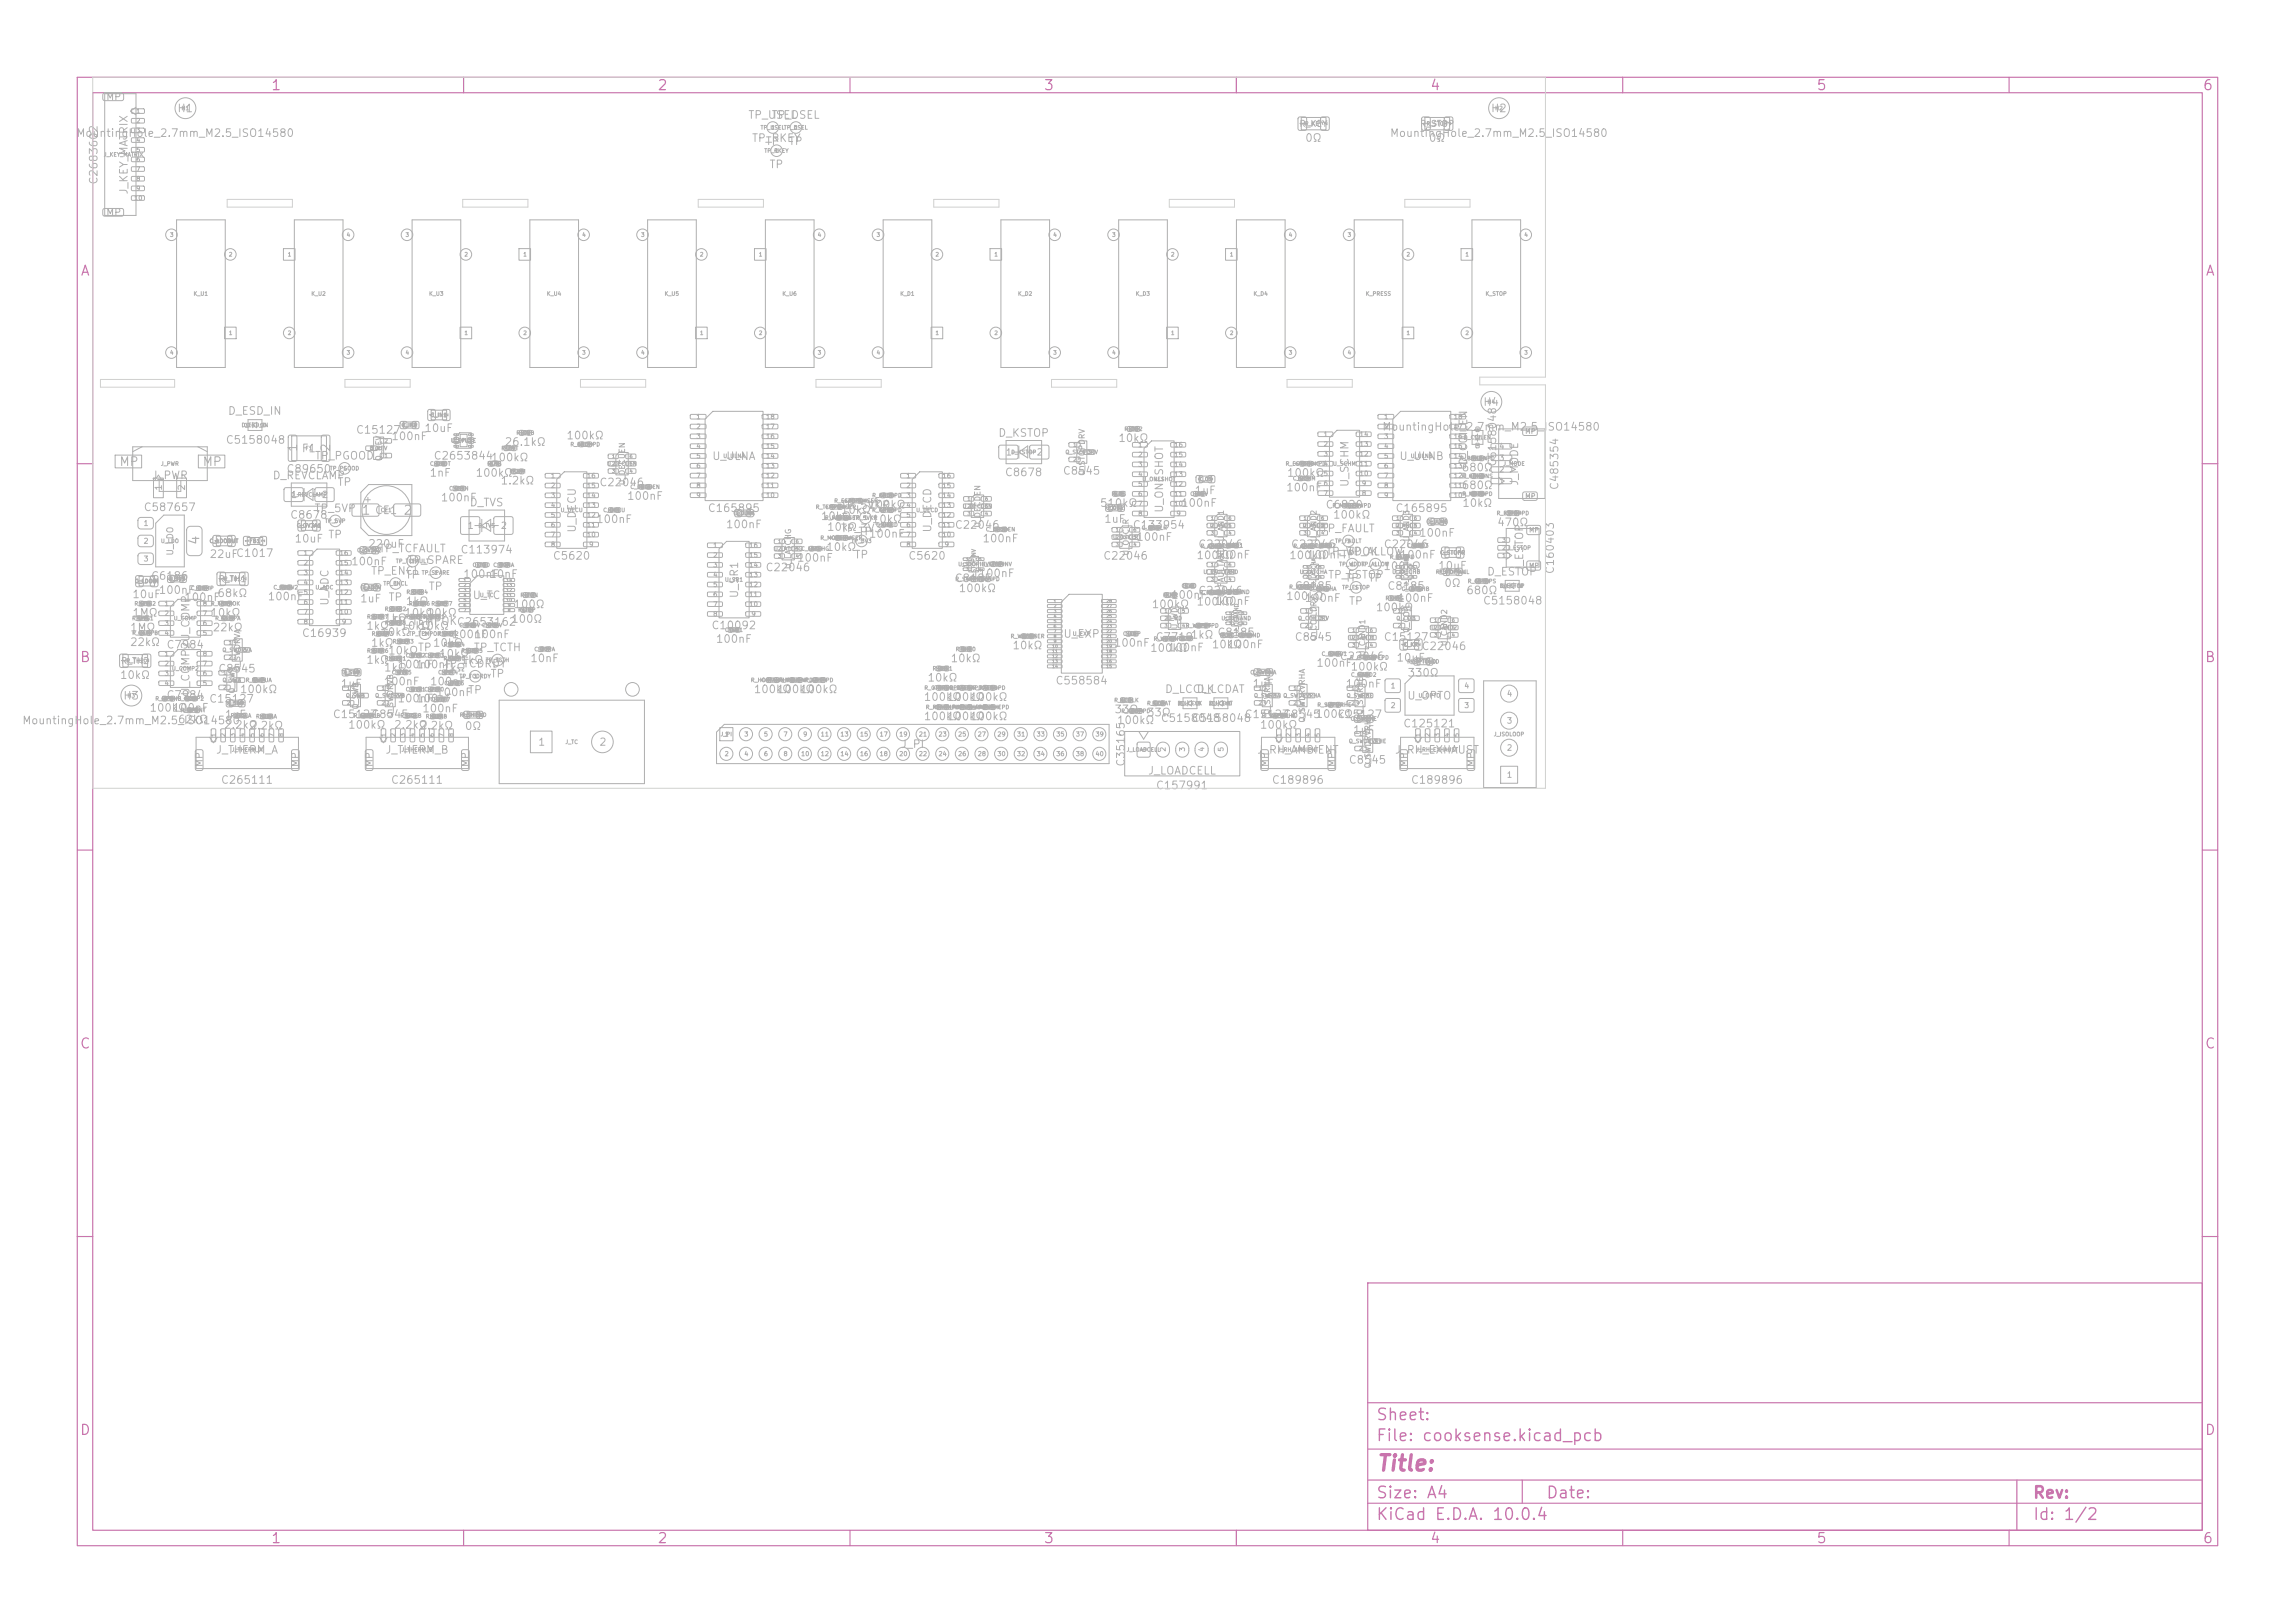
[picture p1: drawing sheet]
<svg xmlns="http://www.w3.org/2000/svg" width="297mm" height="210mm" viewBox="0 0 297 210" stroke-linecap="round" stroke-linejoin="round" font-family="sans-serif">
<defs><g id="words">
<text font-size="2" fill="#c872ab" x="178" y="190.8">Title:</text>
<g font-size="1.5" fill="#c872ab">
<text x="178" y="184.2">Sheet:</text>
<text x="178" y="186.9">File: cooksense.kicad_pcb</text>
<text x="178" y="197.1">KiCad E.D.A. 10.0.4</text>
<text x="178" y="194.3">Size: A4</text>
<text x="200" y="194.3">Date:</text>
<text x="263" y="194.3">Rev:</text>
<text x="263" y="197.1">Id: 1/2</text>
</g>
<g font-size="1.3" fill="#c872ab">
<text x="35" y="12">1</text>
<text x="85" y="12">2</text>
<text x="135" y="12">3</text>
<text x="185" y="12">4</text>
<text x="235" y="12">5</text>
<text x="285" y="12">6</text>
<text x="10.3" y="36">A</text>
<text x="285.4" y="36">A</text>
<text x="10.3" y="86">B</text>
<text x="285.3" y="86">B</text>
<text x="10.3" y="136">C</text>
<text x="285.3" y="136">C</text>
<text x="10.3" y="186">D</text>
<text x="285.3" y="186">D</text>
<text x="35" y="200">1</text>
<text x="85" y="200">2</text>
<text x="135" y="200">3</text>
<text x="185" y="200">4</text>
<text x="235" y="200">5</text>
<text x="285" y="200">6</text>
</g>
<text font-size="1.3" fill="#afafaf" x="26.1" y="70.6" transform="rotate(-90 26.1 70.6)">4</text>
<g font-size="1.2" fill="#afafaf">
<text x="46.7" y="66.9">1</text>
<text x="52.1" y="66.9">2</text>
</g>
<g font-size="1.1" fill="#afafaf">
<text x="38.7" y="58.6" transform="rotate(-90 38.7 58.6)">1</text>
<text x="43" y="58.6" transform="rotate(-90 43 58.6)">2</text>
<text x="15.4" y="60.6">MP</text>
<text x="26.1" y="60.6">MP</text>
</g>
<g font-size="1" fill="#afafaf">
<text x="9.8" y="18">MountingHole_2.7mm_M2.5_ISO14580</text>
<text x="22.9" y="14.8">H1</text>
<text x="96.8" y="15.6">TP_USEL</text>
<text x="99.8" y="15.6">TP_DSEL</text>
<text x="179.8" y="18">MountingHole_2.7mm_M2.5_ISO14580</text>
<text x="192.9" y="14.8">H2</text>
<text x="12.9" y="24" transform="rotate(-90 12.9 24)">C2683602</text>
<text x="97.2" y="18.6">TP_RKEY</text>
<text x="99" y="19">TP</text>
<text x="99.5" y="22">TP</text>
<text x="102" y="19">TP</text>
<text x="168.8" y="18.6">0Ω</text>
<text x="184.8" y="18.6">0Ω</text>
<text x="16.8" y="25.2" transform="rotate(-90 16.8 25.2)">J_KEY_MATRIX</text>
<text x="29.4" y="53.9">D_ESD_IN</text>
<text x="191.9" y="52.8">H4</text>
<text x="29.1" y="57.7">C5158048</text>
<text x="39" y="58.8">F1</text>
<text x="40.7" y="59.7">TP_PGOOD</text>
<text x="46" y="56.4">C15127</text>
<text x="50.6" y="57.2">100nF</text>
<text x="54.8" y="56.1">10uF</text>
<text x="56" y="59.7">C2653844100kΩ</text>
<text x="65.2" y="57.9">26.1kΩ</text>
<text x="73.2" y="57.1">100kΩ</text>
<text x="92.1" y="59.8">U_ULNA</text>
<text x="129.1" y="56.8">D_KSTOP</text>
<text x="144.6" y="57.4">10kΩ</text>
<text x="178.8" y="56">MountingHole_2.7mm_M2.5_ISO14580</text>
<text x="181" y="59.8">U_ULNB</text>
<text x="19.5" y="62.2">J_PWR</text>
<text x="35.2" y="62.3">D_REVCLAMP</text>
<text x="37" y="61.4">C89650</text>
<text x="43.6" y="63.1">TP</text>
<text x="55.5" y="61.9">1nF</text>
<text x="57" y="65.1">100nF</text>
<text x="60.7" y="65.8">D_TVS</text>
<text x="61.5" y="61.9">100kΩ</text>
<text x="64.7" y="62.9">1.2kΩ</text>
<text x="77.5" y="63.2">C22046</text>
<text x="81.1" y="64.9">100nF</text>
<text x="130" y="61.9">C8678</text>
<text x="137.5" y="61.7">C8545</text>
<text x="142.3" y="65.8">510kΩ</text>
<text x="152.8" y="65.8">100nF</text>
<text x="154.5" y="64.2">1uF</text>
<text x="166.4" y="63.8">100nF</text>
<text x="166.5" y="61.9">100kΩ</text>
<text x="174.8" y="63.1" transform="rotate(-90 174.8 63.1)">U_SCHM</text>
<text x="189.1" y="63.5">680Ω</text>
<text x="189.1" y="61.2">680Ω</text>
<text x="189.2" y="65.8">10kΩ</text>
<text x="190.1" y="60.2" transform="rotate(-90 190.1 60.2)">D_COILEN</text>
<text x="193.9" y="60.5" transform="rotate(-90 193.9 60.5)">C5158048</text>
<text x="196.7" y="62.9" transform="rotate(-90 196.7 62.9)">J_MODE</text>
<text x="201.9" y="63.5" transform="rotate(-90 201.9 63.5)">C485354</text>
<text x="18.5" y="66.4">C587657</text>
<text x="37.5" y="67.4">C8678</text>
<text x="38" y="70.4">10uF</text>
<text x="40.6" y="66.5">TP_5VP</text>
<text x="42.4" y="69.9">TP</text>
<text x="47.6" y="71.1">220uF</text>
<text x="48.4" y="66.8">CE1</text>
<text x="49" y="71.7">TP_TCFAULT</text>
<text x="59.5" y="71.9">C113974</text>
<text x="74.8" y="69" transform="rotate(-90 74.8 69)">U_DECU</text>
<text x="77.1" y="67.9">100nF</text>
<text x="91.5" y="66.5">C165895</text>
<text x="93.9" y="68.6">100nF</text>
<text x="106.1" y="67.5">10kΩ</text>
<text x="106.8" y="71.5">10kΩ</text>
<text x="106.9" y="68.9">10kΩ</text>
<text x="108.7" y="66.1">TP_5VKR</text>
<text x="108.7" y="69.1">TP_3V3</text>
<text x="108.7" y="66.7">10kΩ</text>
<text x="111" y="69.5">TP</text>
<text x="112.3" y="66">100kΩ</text>
<text x="112.4" y="69.8">100nF</text>
<text x="112.7" y="67.9">10kΩ</text>
<text x="120.8" y="69" transform="rotate(-90 120.8 69)">U_DECD</text>
<text x="123.5" y="68.7">C22046</text>
<text x="127.1" y="70.4">100nF</text>
<text x="142.8" y="67.9">1uF</text>
<text x="146.5" y="68.7">C133954</text>
<text x="147" y="70.2">100nF</text>
<text x="150.8" y="66.4" transform="rotate(-90 150.8 66.4)">U_ONESHOT</text>
<text x="155" y="71.2">C22046</text>
<text x="167" y="71.2">C22046</text>
<text x="170.9" y="69.1">TP_FAULT</text>
<text x="171.5" y="66">C6820</text>
<text x="172.4" y="67.4">100kΩ</text>
<text x="179" y="71.2">C22046</text>
<text x="180.5" y="66.5">C165895</text>
<text x="183.6" y="69.7">100nF</text>
<text x="193.7" y="68.3">470Ω</text>
<text x="17" y="77.6">10uF</text>
<text x="19.5" y="75.3">C6186</text>
<text x="20.5" y="77.1">100nF</text>
<text x="27" y="72.4">22uFC1017</text>
<text x="28" y="77.5">68kΩ</text>
<text x="34.6" y="77.9">100nF</text>
<text x="45.4" y="73.4">100nF</text>
<text x="47.9" y="74.6">TP_ENCL</text>
<text x="52.4" y="75.1">TP</text>
<text x="52.7" y="73.2">TP_SPARE</text>
<text x="55.4" y="76.6">TP</text>
<text x="59.9" y="75">100nF</text>
<text x="61.1" y="77.8">U_TC</text>
<text x="63.2" y="75">10nF</text>
<text x="71.5" y="72.7">C5620</text>
<text x="95.8" y="77.5" transform="rotate(-90 95.8 77.5)">U_SR1</text>
<text x="99" y="74.2">C22046</text>
<text x="103.1" y="72.9">100nF</text>
<text x="110.5" y="72.5">TP</text>
<text x="117.5" y="72.7">C5620</text>
<text x="123.5" y="75.6">C8185</text>
<text x="124" y="76.9">100kΩ</text>
<text x="126.6" y="74.9">100nF</text>
<text x="142.7" y="72.7">C22046</text>
<text x="151.5" y="77.7">100nF</text>
<text x="154.8" y="72.6">100kΩ</text>
<text x="155" y="77.2">C22046</text>
<text x="157.1" y="72.5">100nF</text>
<text x="166.4" y="77.9">100kΩ</text>
<text x="166.8" y="72.6">100kΩ</text>
<text x="167.5" y="76.6">C8185</text>
<text x="169.1" y="72.5">100nFTP</text>
<text x="171.5" y="72.1">TP_WDOK</text>
<text x="171.8" y="75.1">TP_ESTOP</text>
<text x="174" y="75.5">TP</text>
<text x="174.3" y="72.1">TP_ALLOW</text>
<text x="177" y="75.5">TP</text>
<text x="179" y="74">100kΩ</text>
<text x="179.5" y="76.6">C8185</text>
<text x="181.1" y="72.5">100nF</text>
<text x="186" y="73.9">10uF</text>
<text x="186.8" y="76.2">0Ω</text>
<text x="189.7" y="77.1">680Ω</text>
<text x="192.4" y="74.7">D_ESTOP</text>
<text x="197.4" y="74.1" transform="rotate(-90 197.4 74.1)">J_ESTOP</text>
<text x="201.3" y="74.4" transform="rotate(-90 201.3 74.4)">C160403</text>
<text x="16.7" y="83.8">22kΩ</text>
<text x="16.8" y="81.9">1MΩ</text>
<text x="17.1" y="80">1MΩ</text>
<text x="23.8" y="78">100nF</text>
<text x="27.1" y="80">10kΩ</text>
<text x="27.4" y="81.9">22kΩ</text>
<text x="39" y="82.7">C16939</text>
<text x="42.8" y="78.5" transform="rotate(-90 42.8 78.5)">U_ADC</text>
<text x="46.5" y="78.2">1uF</text>
<text x="47.3" y="81.7">1kΩ</text>
<text x="47.9" y="83.9">1kΩ</text>
<text x="49.1" y="82.5">10kΩ</text>
<text x="49.6" y="80.7">1kΩ</text>
<text x="50.2" y="78">TP</text>
<text x="50.7" y="81.1">TP_TEMPOKC2653162</text>
<text x="51.7" y="81.7">10kΩ</text>
<text x="52.2" y="80">10kΩ</text>
<text x="52.4" y="78.5">1kΩ</text>
<text x="54.1" y="81.7">10kΩ</text>
<text x="55.1" y="80">10kΩ</text>
<text x="55.9" y="83.9">10kΩ</text>
<text x="58.4" y="82.8">100nF</text>
<text x="61.3" y="82.8">100nF</text>
<text x="66.1" y="80.8">100Ω</text>
<text x="66.4" y="78.9">100Ω</text>
<text x="92" y="81.7">C10092</text>
<text x="92.6" y="83.4">100nF</text>
<text x="137.5" y="82.8">U_EXP</text>
<text x="144.1" y="83.9">100nF</text>
<text x="149" y="78.9">100kΩ</text>
<text x="149.5" y="83.2">C7719</text>
<text x="154" y="82.9">1kΩ</text>
<text x="154.8" y="78.6">100kΩ</text>
<text x="157.1" y="78.5">100nF</text>
<text x="157.5" y="82.6">C8185</text>
<text x="167.5" y="83.2">C8545</text>
<text x="168.8" y="78.1">100nF</text>
<text x="174.5" y="78.5">TP</text>
<text x="178" y="79.3">100kΩ</text>
<text x="179" y="83.2">C15127</text>
<text x="180.8" y="78.1">100nF</text>
<text x="191.8" y="78.5">C5158048</text>
<text x="15.4" y="88.1">10kΩ</text>
<text x="21.5" y="84.2">C7984</text>
<text x="28.2" y="87.3">C8545</text>
<text x="31" y="89.9">100kΩ</text>
<text x="44" y="89.2">1uF</text>
<text x="47.3" y="86.1">1kΩ</text>
<text x="49.6" y="88.9">100nF</text>
<text x="49.6" y="87.1">1kΩ</text>
<text x="50.1" y="84.9">10kΩ</text>
<text x="51.4" y="86.7">100nF</text>
<text x="53.8" y="86.7">100nF</text>
<text x="54" y="84.5">TP</text>
<text x="55.6" y="88.9">100nF</text>
<text x="56.7" y="85.3">10kΩ</text>
<text x="57.2" y="87.1">1kΩ</text>
<text x="57.3" y="86.6">TP_TCDRDY</text>
<text x="59.5" y="86.1">1kΩ</text>
<text x="61.2" y="84.5">TP_TCTH</text>
<text x="63.4" y="87.9">TP</text>
<text x="68.5" y="85.9">10nF</text>
<text x="97.5" y="89.9">100kΩ</text>
<text x="100.5" y="89.9">100kΩ</text>
<text x="103.5" y="89.9">100kΩ</text>
<text x="119.9" y="88.4">10kΩ</text>
<text x="122.9" y="85.9">10kΩ</text>
<text x="130.9" y="84.3">10kΩ</text>
<text x="136.5" y="88.8">C558584</text>
<text x="148.8" y="84.6">100kΩ</text>
<text x="150.7" y="89.9">D_LCCLK</text>
<text x="151.1" y="84.5">100nF</text>
<text x="154.8" y="89.9">D_LCDAT</text>
<text x="156.7" y="84.1">10kΩ</text>
<text x="158.8" y="84.1">100nF</text>
<text x="162" y="89.2">1uF</text>
<text x="170.3" y="86.5">100nF</text>
<text x="173.3" y="85.7">C22046</text>
<text x="174.1" y="89.2">100nF</text>
<text x="174.7" y="87">100kΩ</text>
<text x="180.6" y="85.8">10uF</text>
<text x="182.1" y="87.8">330Ω</text>
<text x="183.9" y="84.4">C22046</text>
<text x="2.8" y="94">MountingHole_2.7mm_M2.5_ISO14580</text>
<text x="15.9" y="90.8">H3</text>
<text x="19.3" y="92.3">100kΩ</text>
<text x="21.5" y="90.7">C7984</text>
<text x="22.3" y="92.3">100nF</text>
<text x="22.9" y="93.8">62kΩ</text>
<text x="24.8" y="90.1" transform="rotate(-90 24.8 90.1)">U_COMP2U_COMP</text>
<text x="27" y="91.2">C15127</text>
<text x="28.9" y="94.5">2.2kΩ</text>
<text x="29" y="93.2">1uF</text>
<text x="32.2" y="94.6">2.2kΩ</text>
<text x="43" y="93.2">C15127</text>
<text x="45" y="94.5">100kΩ</text>
<text x="48" y="93.2">C8545</text>
<text x="50.9" y="94.5">2.2kΩ</text>
<text x="51.4" y="91.1">100nF</text>
<text x="53.8" y="91.1">100nF</text>
<text x="54.2" y="94.6">2.2kΩ</text>
<text x="54.6" y="92.4">100nF</text>
<text x="56.4" y="90.3">100nF</text>
<text x="60.1" y="94.7">0Ω</text>
<text x="60.5" y="90">TP</text>
<text x="119.5" y="93.4">100kΩ</text>
<text x="119.5" y="90.9">100kΩ</text>
<text x="122.5" y="93.4">100kΩ</text>
<text x="122.5" y="90.9">100kΩ</text>
<text x="125.5" y="90.9">100kΩ</text>
<text x="125.5" y="93.4">100kΩ</text>
<text x="144.2" y="92.5">33Ω</text>
<text x="144.5" y="93.9">100kΩ</text>
<text x="148.4" y="92.9">33Ω</text>
<text x="150.1" y="93.7">C5158048</text>
<text x="154.1" y="93.7">C5158048</text>
<text x="161" y="93.2">C15127</text>
<text x="163" y="94.5">100kΩ</text>
<text x="166" y="93.2">C8545</text>
<text x="170.2" y="93.1">100kΩ</text>
<text x="173" y="93.2">C15127</text>
<text x="175" y="95.2">1uF</text>
<text x="181.5" y="94.4">C125121</text>
<text x="182" y="90.8">U_OPTO</text>
<text x="27.9" y="97.8">J_THERM_A</text>
<text x="28.5" y="101.7">C265111</text>
<text x="49.8" y="97.8">J_THERM_B</text>
<text x="50.5" y="101.7">C265111</text>
<text x="116.5" y="97">J_PI</text>
<text x="145.8" y="99.3" transform="rotate(-90 145.8 99.3)">C35165</text>
<text x="148.5" y="100.5">J_LOADCELL</text>
<text x="162.6" y="97.8">J_RH_AMBIENT</text>
<text x="164.5" y="101.7">C189896</text>
<text x="174.5" y="99.1">C8545</text>
<text x="180.4" y="97.8">J_RH_EXHAUST</text>
<text x="182.5" y="101.7">C189896</text>
<text x="149.5" y="102.4">C157991</text>
</g>
<g font-size=".9" fill="#afafaf">
<text x="13.7" y="13.2">MP</text>
<text x="13.7" y="28.2">MP</text>
<text x="26.5" y="99.3" transform="rotate(-90 26.5 99.3)">MP</text>
<text x="38.9" y="99.3" transform="rotate(-90 38.9 99.3)">MP</text>
<text x="48.5" y="99.3" transform="rotate(-90 48.5 99.3)">MP</text>
<text x="60.9" y="99.3" transform="rotate(-90 60.9 99.3)">MP</text>
<text x="69.6" y="96.7">1</text>
<text x="77.5" y="96.7">2</text>
<text x="164.3" y="99.3" transform="rotate(-90 164.3 99.3)">MP</text>
<text x="173" y="99.3" transform="rotate(-90 173 99.3)">MP</text>
<text x="182.3" y="99.3" transform="rotate(-90 182.3 99.3)">MP</text>
<text x="191" y="99.3" transform="rotate(-90 191 99.3)">MP</text>
</g>
<g font-size=".8" fill="#afafaf">
<text x="168.1" y="16.6">R_KEY</text>
<text x="183.7" y="16.6">R_STOP</text>
<text x="130.1" y="59.1">1</text>
<text x="134.1" y="59.1">2</text>
<text x="21.1" y="63.6" transform="rotate(-90 21.1 63.6)">1</text>
<text x="24.1" y="63.6" transform="rotate(-90 24.1 63.6)">2</text>
<text x="37.6" y="64.6">1</text>
<text x="41.6" y="64.6">2</text>
<text x="22.6" y="72" transform="rotate(-90 22.6 72)">U_LDO</text>
<text x="60.4" y="68.6">1</text>
<text x="64.7" y="68.6">2</text>
<text x="28.2" y="75.5">R_TH1</text>
<text x="15.6" y="86.1">R_TH2</text>
</g>
<g font-size=".7" fill="#afafaf">
<text x="49.6" y="59.7" transform="rotate(-90 49.6 59.7)">Q_REV</text>
<text x="193.9" y="59.8">3</text>
<text x="193.9" y="58.3">4</text>
<text x="81.1" y="62.9" transform="rotate(-90 81.1 62.9)">U_DECUEN</text>
<text x="140.6" y="61.6" transform="rotate(-90 140.6 61.6)">Q_STOPDRV</text>
<text x="193.9" y="62.8">1</text>
<text x="193.9" y="61.3">2</text>
<text x="18.5" y="68.2">1</text>
<text x="18.5" y="70.5">2</text>
<text x="127.1" y="68.4" transform="rotate(-90 127.1 68.4)">U_DECDEN</text>
<text x="146.3" y="72" transform="rotate(-90 146.3 72)">U_OSCLR</text>
<text x="158.6" y="70.1" transform="rotate(-90 158.6 70.1)">U_AND1</text>
<text x="170.6" y="70.1" transform="rotate(-90 170.6 70.1)">U_AND2</text>
<text x="182.6" y="70.1" transform="rotate(-90 182.6 70.1)">U_AND3</text>
<text x="18.5" y="72.8">3</text>
<text x="102.6" y="73.7" transform="rotate(-90 102.6 73.7)">U_LATCHG</text>
<text x="158.6" y="77.4" transform="rotate(-90 158.6 77.4)">U_FAULTAND</text>
<text x="152.6" y="81.5" transform="rotate(-90 152.6 81.5)">U_WD</text>
<text x="170.6" y="83" transform="rotate(-90 170.6 83)">Q_COILDRV</text>
<text x="182.6" y="81.9" transform="rotate(-90 182.6 81.9)">Q_COIL</text>
<text x="187.5" y="83.7" transform="rotate(-90 187.5 83.7)">U_CAND2</text>
<text x="30.6" y="89.8" transform="rotate(-90 30.6 89.8)">Q_SWA</text>
<text x="31.3" y="86.9" transform="rotate(-90 31.3 86.9)">Q_SWDRVA</text>
<text x="176.9" y="85" transform="rotate(-90 176.9 85)">U_CAND1</text>
<text x="179.9" y="89.2">1</text>
<text x="189.4" y="89.2">4</text>
<text x="46.6" y="91.9" transform="rotate(-90 46.6 91.9)">Q_SWB</text>
<text x="51.1" y="92.9" transform="rotate(-90 51.1 92.9)">Q_SWDRVB</text>
<text x="164.6" y="92.5" transform="rotate(-90 164.6 92.5)">Q_SWRHA</text>
<text x="169.1" y="93.6" transform="rotate(-90 169.1 93.6)">Q_SWDRVRHA</text>
<text x="176.6" y="92.6" transform="rotate(-90 176.6 92.6)">Q_SWRHE</text>
<text x="179.9" y="91.8">2</text>
<text x="189.4" y="91.8">3</text>
<text x="194.9" y="93.8">3</text>
<text x="194.9" y="90.3">4</text>
<text x="148.5" y="97.3" transform="rotate(-90 148.5 97.3)">1</text>
<text x="151" y="97.3" transform="rotate(-90 151 97.3)">2</text>
<text x="153.5" y="97.3" transform="rotate(-90 153.5 97.3)">3</text>
<text x="156" y="97.3" transform="rotate(-90 156 97.3)">4</text>
<text x="158.5" y="97.3" transform="rotate(-90 158.5 97.3)">5</text>
<text x="177.6" y="99.5" transform="rotate(-90 177.6 99.5)">Q_SWDRVRHE</text>
<text x="194.9" y="100.8">1</text>
<text x="194.9" y="97.3">2</text>
</g>
<g font-size=".6" fill="#afafaf">
<text x="17.6" y="14.8">1</text>
<text x="17.6" y="16.1">2</text>
<text x="17.6" y="17.3">3</text>
<text x="169" y="16.3" transform="rotate(-90 169 16.3)">1</text>
<text x="171.9" y="16.3" transform="rotate(-90 171.9 16.3)">2</text>
<text x="185" y="16.3" transform="rotate(-90 185 16.3)">1</text>
<text x="187.9" y="16.3" transform="rotate(-90 187.9 16.3)">2</text>
<text x="17.6" y="18.6">4</text>
<text x="17.6" y="19.8">5</text>
<text x="17.6" y="21.1">6</text>
<text x="17.6" y="22.3">7</text>
<text x="17.6" y="23.6">8</text>
<text x="17.3" y="26.1">10</text>
<text x="17.6" y="24.8">9</text>
<text x="90" y="54.4">1</text>
<text x="90" y="55.6">2</text>
<text x="90" y="56.9">3</text>
<text x="90" y="58.2">4</text>
<text x="90" y="59.5">5</text>
<text x="99.1" y="59.5">14</text>
<text x="99.1" y="58.2">15</text>
<text x="99.1" y="56.9">16</text>
<text x="99.1" y="55.6">17</text>
<text x="99.1" y="54.4">18</text>
<text x="147.2" y="58">1</text>
<text x="147.2" y="59.3">2</text>
<text x="151.9" y="59.3">15</text>
<text x="151.9" y="58">16</text>
<text x="171.2" y="56.6">1</text>
<text x="171.2" y="57.9">2</text>
<text x="171.2" y="59.2">3</text>
<text x="175.9" y="59.2">12</text>
<text x="175.9" y="57.9">13</text>
<text x="175.9" y="56.6">14</text>
<text x="179" y="54.4">1</text>
<text x="179" y="55.6">2</text>
<text x="179" y="56.9">3</text>
<text x="179" y="58.2">4</text>
<text x="179" y="59.5">5</text>
<text x="188.1" y="59.5">14</text>
<text x="188.1" y="58.2">15</text>
<text x="188.1" y="56.9">16</text>
<text x="188.1" y="55.6">17</text>
<text x="188.1" y="54.4">18</text>
<text x="197.3" y="56.3">MP</text>
<text x="71.2" y="62">1</text>
<text x="71.2" y="63.3">2</text>
<text x="71.2" y="64.6">3</text>
<text x="71.2" y="65.8">4</text>
<text x="75.9" y="65.8">13</text>
<text x="75.9" y="64.6">14</text>
<text x="75.9" y="63.3">15</text>
<text x="75.9" y="62">16</text>
<text x="90" y="60.7">6</text>
<text x="90" y="62">7</text>
<text x="90" y="63.3">8</text>
<text x="90" y="64.5">9</text>
<text x="99.1" y="64.5">10</text>
<text x="99.1" y="63.3">11</text>
<text x="99.1" y="62">12</text>
<text x="99.1" y="60.7">13</text>
<text x="117.2" y="62">1</text>
<text x="117.2" y="63.3">2</text>
<text x="117.2" y="64.6">3</text>
<text x="117.2" y="65.8">4</text>
<text x="121.9" y="65.8">13</text>
<text x="121.9" y="64.6">14</text>
<text x="121.9" y="63.3">15</text>
<text x="121.9" y="62">16</text>
<text x="147.2" y="60.6">3</text>
<text x="147.2" y="61.8">4</text>
<text x="147.2" y="63.1">5</text>
<text x="147.2" y="64.4">6</text>
<text x="147.2" y="65.6">7</text>
<text x="151.9" y="65.6">10</text>
<text x="151.9" y="64.4">11</text>
<text x="151.9" y="63.1">12</text>
<text x="151.9" y="61.8">13</text>
<text x="151.9" y="60.6">14</text>
<text x="171.2" y="60.5">4</text>
<text x="171.2" y="61.7">5</text>
<text x="171.2" y="63">6</text>
<text x="171.2" y="64.3">7</text>
<text x="175.9" y="61.7">10</text>
<text x="175.9" y="60.5">11</text>
<text x="176.2" y="64.3">8</text>
<text x="176.2" y="63">9</text>
<text x="179" y="60.7">6</text>
<text x="179" y="62">7</text>
<text x="179" y="63.3">8</text>
<text x="179" y="64.5">9</text>
<text x="188.1" y="64.5">10</text>
<text x="188.1" y="63.3">11</text>
<text x="188.1" y="62">12</text>
<text x="188.1" y="60.7">13</text>
<text x="197.3" y="64.7">MP</text>
<text x="71.2" y="67.1">5</text>
<text x="71.2" y="68.4">6</text>
<text x="71.2" y="69.6">7</text>
<text x="71.2" y="70.9">8</text>
<text x="75.9" y="69.6">10</text>
<text x="75.9" y="68.4">11</text>
<text x="75.9" y="67.1">12</text>
<text x="76.2" y="70.9">9</text>
<text x="92.2" y="71">1</text>
<text x="96.9" y="71">16</text>
<text x="117.2" y="67.1">5</text>
<text x="117.2" y="68.4">6</text>
<text x="117.2" y="69.6">7</text>
<text x="117.2" y="70.9">8</text>
<text x="121.9" y="69.6">10</text>
<text x="121.9" y="68.4">11</text>
<text x="121.9" y="67.1">12</text>
<text x="122.2" y="70.9">9</text>
<text x="147.2" y="66.9">8</text>
<text x="152.2" y="66.9">9</text>
<text x="197.8" y="69">MP</text>
<text x="29.1" y="75.2" transform="rotate(-90 29.1 75.2)">1</text>
<text x="32" y="75.2" transform="rotate(-90 32 75.2)">2</text>
<text x="39.2" y="72">1</text>
<text x="39.2" y="73.3">2</text>
<text x="39.2" y="74.6">3</text>
<text x="39.2" y="75.8">4</text>
<text x="39.2" y="77.1">5</text>
<text x="43.9" y="77.1">12</text>
<text x="43.9" y="75.8">13</text>
<text x="43.9" y="74.6">14</text>
<text x="43.9" y="73.3">15</text>
<text x="43.9" y="72">16</text>
<text x="92.2" y="72.3">2</text>
<text x="92.2" y="73.6">3</text>
<text x="92.2" y="74.8">4</text>
<text x="92.2" y="76.1">5</text>
<text x="92.2" y="77.4">6</text>
<text x="96.9" y="77.4">11</text>
<text x="96.9" y="76.1">12</text>
<text x="96.9" y="74.8">13</text>
<text x="96.9" y="73.6">14</text>
<text x="96.9" y="72.3">15</text>
<text x="197.8" y="73.6">MP</text>
<text x="21.2" y="78.6">1</text>
<text x="21.2" y="79.8">2</text>
<text x="21.2" y="81.1">3</text>
<text x="21.2" y="82.4">4</text>
<text x="26.2" y="82.4">5</text>
<text x="26.2" y="81.1">6</text>
<text x="26.2" y="79.8">7</text>
<text x="26.2" y="78.6">8</text>
<text x="39.2" y="78.4">6</text>
<text x="39.2" y="79.6">7</text>
<text x="39.2" y="80.9">8</text>
<text x="43.9" y="79.6">10</text>
<text x="43.9" y="78.4">11</text>
<text x="44.2" y="80.9">9</text>
<text x="92.2" y="78.6">7</text>
<text x="92.2" y="79.9">8</text>
<text x="96.9" y="78.6">10</text>
<text x="97.2" y="79.9">9</text>
<text x="16.5" y="85.8" transform="rotate(-90 16.5 85.8)">1</text>
<text x="19.4" y="85.8" transform="rotate(-90 19.4 85.8)">2</text>
<text x="21.2" y="85.1">1</text>
<text x="21.2" y="86.3">2</text>
<text x="21.2" y="87.6">3</text>
<text x="21.2" y="88.9">4</text>
<text x="26.2" y="88.9">5</text>
<text x="26.2" y="87.6">6</text>
<text x="26.2" y="86.3">7</text>
<text x="26.2" y="85.1">8</text>
<text x="28.1" y="95.4" transform="rotate(-90 28.1 95.4)">1</text>
<text x="29.3" y="95.4" transform="rotate(-90 29.3 95.4)">2</text>
<text x="30.6" y="95.4" transform="rotate(-90 30.6 95.4)">3</text>
<text x="31.8" y="95.4" transform="rotate(-90 31.8 95.4)">4</text>
<text x="33.1" y="95.4" transform="rotate(-90 33.1 95.4)">5</text>
<text x="34.3" y="95.4" transform="rotate(-90 34.3 95.4)">6</text>
<text x="35.6" y="95.4" transform="rotate(-90 35.6 95.4)">7</text>
<text x="36.8" y="95.4" transform="rotate(-90 36.8 95.4)">8</text>
<text x="50.1" y="95.4" transform="rotate(-90 50.1 95.4)">1</text>
<text x="51.3" y="95.4" transform="rotate(-90 51.3 95.4)">2</text>
<text x="52.6" y="95.4" transform="rotate(-90 52.6 95.4)">3</text>
<text x="53.8" y="95.4" transform="rotate(-90 53.8 95.4)">4</text>
<text x="55.1" y="95.4" transform="rotate(-90 55.1 95.4)">5</text>
<text x="56.3" y="95.4" transform="rotate(-90 56.3 95.4)">6</text>
<text x="57.6" y="95.4" transform="rotate(-90 57.6 95.4)">7</text>
<text x="58.8" y="95.4" transform="rotate(-90 58.8 95.4)">8</text>
<text x="93.7" y="95.4">1</text>
<text x="96.3" y="95.4">3</text>
<text x="98.8" y="95.4">5</text>
<text x="101.3" y="95.4">7</text>
<text x="103.9" y="95.4">9</text>
<text x="106.1" y="95.4">11</text>
<text x="108.7" y="95.4">13</text>
<text x="111.2" y="95.4">15</text>
<text x="113.8" y="95.4">17</text>
<text x="116.3" y="95.4">19</text>
<text x="118.8" y="95.4">21</text>
<text x="121.4" y="95.4">23</text>
<text x="123.9" y="95.4">25</text>
<text x="126.5" y="95.4">27</text>
<text x="129" y="95.4">29</text>
<text x="131.5" y="95.4">31</text>
<text x="134.1" y="95.4">33</text>
<text x="136.6" y="95.4">35</text>
<text x="139.2" y="95.4">37</text>
<text x="141.7" y="95.4">39</text>
<text x="165.9" y="95.4" transform="rotate(-90 165.9 95.4)">1</text>
<text x="167.2" y="95.4" transform="rotate(-90 167.2 95.4)">2</text>
<text x="168.4" y="95.4" transform="rotate(-90 168.4 95.4)">3</text>
<text x="169.7" y="95.4" transform="rotate(-90 169.7 95.4)">4</text>
<text x="170.9" y="95.4" transform="rotate(-90 170.9 95.4)">5</text>
<text x="183.9" y="95.4" transform="rotate(-90 183.9 95.4)">1</text>
<text x="185.2" y="95.4" transform="rotate(-90 185.2 95.4)">2</text>
<text x="186.4" y="95.4" transform="rotate(-90 186.4 95.4)">3</text>
<text x="187.7" y="95.4" transform="rotate(-90 187.7 95.4)">4</text>
<text x="188.9" y="95.4" transform="rotate(-90 188.9 95.4)">5</text>
<text x="93.7" y="98">2</text>
<text x="96.3" y="98">4</text>
<text x="98.8" y="98">6</text>
<text x="101.3" y="98">8</text>
<text x="103.6" y="98">10</text>
<text x="106.1" y="98">12</text>
<text x="108.7" y="98">14</text>
<text x="111.2" y="98">16</text>
<text x="113.8" y="98">18</text>
<text x="116.3" y="98">20</text>
<text x="118.8" y="98">22</text>
<text x="121.4" y="98">24</text>
<text x="123.9" y="98">26</text>
<text x="126.5" y="98">28</text>
<text x="129" y="98">30</text>
<text x="131.5" y="98">32</text>
<text x="134.1" y="98">34</text>
<text x="136.6" y="98">36</text>
<text x="139.2" y="98">38</text>
<text x="141.7" y="98">40</text>
</g>
<g font-size=".5" fill="#afafaf">
<text x="23.4" y="14.4">H1</text>
<text x="98.4" y="16.9">TP_USELTP_DSEL</text>
<text x="99.7" y="16.9">1</text>
<text x="102.7" y="16.9">1</text>
<text x="168.8" y="16.4">R_KEY</text>
<text x="184.5" y="16.4">R_STOP</text>
<text x="193.4" y="14.4">H2</text>
<text x="13.4" y="20.4">J_KEY_MATRIX</text>
<text x="98.9" y="19.9">TP_RKEY</text>
<text x="100.2" y="19.9">1</text>
<text x="21.9" y="30.8">3</text>
<text x="29.6" y="33.3">2</text>
<text x="37.2" y="33.3">1</text>
<text x="44.8" y="30.8">4</text>
<text x="52.4" y="30.8">3</text>
<text x="60" y="33.3">2</text>
<text x="67.7" y="33.3">1</text>
<text x="75.3" y="30.8">4</text>
<text x="82.9" y="30.8">3</text>
<text x="90.5" y="33.3">2</text>
<text x="98.1" y="33.3">1</text>
<text x="105.8" y="30.8">4</text>
<text x="113.4" y="30.8">3</text>
<text x="121" y="33.3">2</text>
<text x="128.6" y="33.3">1</text>
<text x="136.2" y="30.8">4</text>
<text x="143.9" y="30.8">3</text>
<text x="151.5" y="33.3">2</text>
<text x="159.1" y="33.3">1</text>
<text x="166.7" y="30.8">4</text>
<text x="174.3" y="30.8">3</text>
<text x="182" y="33.3">2</text>
<text x="189.6" y="33.3">1</text>
<text x="197.2" y="30.8">4</text>
<text x="25" y="38.4">K_U1</text>
<text x="40.2" y="38.4">K_U2</text>
<text x="55.5" y="38.4">K_U3</text>
<text x="70.7" y="38.4">K_U4</text>
<text x="85.9" y="38.4">K_U5</text>
<text x="101.2" y="38.4">K_U6</text>
<text x="116.4" y="38.4">K_D1</text>
<text x="131.7" y="38.4">K_D2</text>
<text x="146.9" y="38.4">K_D3</text>
<text x="162.2" y="38.4">K_D4</text>
<text x="176.7" y="38.4">K_PRESS</text>
<text x="192.2" y="38.4">K_STOP</text>
<text x="21.9" y="46">4</text>
<text x="29.6" y="43.5">1</text>
<text x="37.2" y="43.5">2</text>
<text x="44.8" y="46">3</text>
<text x="52.4" y="46">4</text>
<text x="60" y="43.5">1</text>
<text x="67.7" y="43.5">2</text>
<text x="75.3" y="46">3</text>
<text x="82.9" y="46">4</text>
<text x="90.5" y="43.5">1</text>
<text x="98.1" y="43.5">2</text>
<text x="105.8" y="46">3</text>
<text x="113.4" y="46">4</text>
<text x="121" y="43.5">1</text>
<text x="128.6" y="43.5">2</text>
<text x="136.2" y="46">3</text>
<text x="143.9" y="46">4</text>
<text x="151.5" y="43.5">1</text>
<text x="159.1" y="43.5">2</text>
<text x="166.7" y="46">3</text>
<text x="174.3" y="46">4</text>
<text x="182" y="43.5">1</text>
<text x="189.6" y="43.5">2</text>
<text x="197.2" y="46">3</text>
<text x="56.2" y="53.9" transform="rotate(-90 56.2 53.9)">1</text>
<text x="58.1" y="53.9" transform="rotate(-90 58.1 53.9)">2</text>
<text x="192.4" y="52.4">H4</text>
<text x="31.2" y="55.4">D_ESD_IN</text>
<text x="39.5" y="58.4">F1</text>
<text x="47.8" y="58.4">Q_REV</text>
<text x="47.8" y="58.4">3</text>
<text x="49.7" y="59.3">1</text>
<text x="49.7" y="57.4">2</text>
<text x="51.9" y="55.4">C_IN2</text>
<text x="55.7" y="54.1">C_IN1</text>
<text x="58.3" y="57.4">U_EFUSE</text>
<text x="60.4" y="57.3" transform="rotate(-90 60.4 57.3)">9</text>
<text x="64.8" y="58.4">R_OVT</text>
<text x="66.8" y="56.4">R_OVB</text>
<text x="73.8" y="57.9">R_DECUPD</text>
<text x="93.5" y="59.4">U_ULNA</text>
<text x="130.8" y="58.9">D_KSTOP</text>
<text x="137.8" y="58.9">Q_STOPDRV</text>
<text x="138.8" y="57.9">1</text>
<text x="138.8" y="59.8">2</text>
<text x="140.7" y="58.9">3</text>
<text x="145.5" y="55.9">R_OS2</text>
<text x="182.5" y="59.4">U_ULNB</text>
<text x="188.9" y="59.7">R_COILENPD</text>
<text x="189.4" y="57">D_COILEN</text>
<text x="20.8" y="60.4">J_PWR</text>
<text x="37.6" y="64.4">D_REVCLAMP</text>
<text x="42.6" y="61">TP_PGOOD</text>
<text x="44.3" y="61">1</text>
<text x="55.6" y="60.4">C_DVDT</text>
<text x="58.1" y="63.6">C_EFIN</text>
<text x="63" y="60.4">R_PG</text>
<text x="65.9" y="61.4">R_ILM</text>
<text x="78.5" y="60.4">U_DECUEN</text>
<text x="81.5" y="63.4">C_DECUEN</text>
<text x="105.5" y="66">R_TEMPOKSER</text>
<text x="107.9" y="65.2">R_ESTOPOKSER</text>
<text x="112.8" y="64.5">R_DECDPD</text>
<text x="124.5" y="65.9">U_DECDEN</text>
<text x="143.8" y="64.3">R_OS</text>
<text x="147.8" y="62.4">U_ONESHOT</text>
<text x="154" y="64.3">C_OSV</text>
<text x="155" y="62.4">C_OS</text>
<text x="166.3" y="60.4">R_ESTOPOKPD</text>
<text x="167.3" y="62.3">C_SCHM</text>
<text x="172.4" y="65.8">R_MODEHWPD</text>
<text x="172.4" y="60.4">U_SCHM</text>
<text x="189.1" y="62">R_COILENS</text>
<text x="189.2" y="64.3">R_MODEPD</text>
<text x="194.5" y="60.4">J_MODE</text>
<text x="20.8" y="70.4">U_LDO</text>
<text x="27.1" y="70.4">C_LDOOUT</text>
<text x="28.4" y="70.2" transform="rotate(-90 28.4 70.2)">1</text>
<text x="30.3" y="70.2" transform="rotate(-90 30.3 70.2)">2</text>
<text x="32.2" y="70.4">FB1</text>
<text x="38.3" y="68.4">C_3V3A1</text>
<text x="39.4" y="68.2" transform="rotate(-90 39.4 68.2)">1</text>
<text x="41.3" y="68.2" transform="rotate(-90 41.3 68.2)">2</text>
<text x="42" y="67.8">TP_5VP</text>
<text x="43.1" y="67.8">1</text>
<text x="46.1" y="71.6">C_3V3A2</text>
<text x="49.2" y="66.4">CE1</text>
<text x="61.8" y="68.4">D_TVS</text>
<text x="72.5" y="66.4">U_DECU</text>
<text x="78" y="66.4">C_DECU</text>
<text x="94.8" y="66.8">C_ULNA</text>
<text x="100.1" y="71.4">U_LATCHGC_LATCHG</text>
<text x="106.1" y="70">R_MODEHWSER</text>
<text x="106.7" y="67.4">R_FAULTSER</text>
<text x="110.1" y="70.4">TP_3V3</text>
<text x="110.3" y="67.4">TP_5VKR</text>
<text x="111.2" y="70.4">1</text>
<text x="111.7" y="67.4">1</text>
<text x="112.8" y="66.4">R_GPB3PD</text>
<text x="113.3" y="68.3">C_DECD</text>
<text x="118.5" y="66.4">U_DECD</text>
<text x="127.5" y="68.9">C_DECDEN</text>
<text x="143.1" y="66.1">C_OS2</text>
<text x="144" y="69.9">U_OSCLR</text>
<text x="147.7" y="68.7">C_OSCLR</text>
<text x="155.3" y="71">R_AND1PD</text>
<text x="156.5" y="68.4">U_AND1</text>
<text x="158" y="71">C_AND1</text>
<text x="167.3" y="71">R_AND2PD</text>
<text x="168.5" y="68.4">U_AND2</text>
<text x="170" y="71">C_AND2</text>
<text x="172.7" y="70.4">TP_FAULT</text>
<text x="174.2" y="70.4">1</text>
<text x="180.5" y="68.4">U_AND3</text>
<text x="182" y="71">C_AND3</text>
<text x="184.5" y="67.9">C_ULNB</text>
<text x="186.3" y="71.9">C_STOPR</text>
<text x="187.4" y="71.7" transform="rotate(-90 187.4 71.7)">1</text>
<text x="189.3" y="71.7" transform="rotate(-90 189.3 71.7)">2</text>
<text x="193.6" y="66.8">R_ESTOPPD</text>
<text x="194.3" y="71.3">2</text>
<text x="194.3" y="70.3">3</text>
<text x="195" y="71.3">J_ESTOP</text>
<text x="17.4" y="75.6">C_LDOIN</text>
<text x="18.4" y="75.4" transform="rotate(-90 18.4 75.4)">1</text>
<text x="20.3" y="75.4" transform="rotate(-90 20.3 75.4)">2</text>
<text x="21.7" y="75.3">C_3V3</text>
<text x="24.6" y="76.5">C_COMP</text>
<text x="28.9" y="75.3">R_TH1</text>
<text x="35.3" y="76.4">C_ADCV2</text>
<text x="40.8" y="76.4">U_ADC</text>
<text x="46.6" y="76.4">C_ADCV</text>
<text x="49.6" y="75.9">TP_ENCL</text>
<text x="50.9" y="75.9">1</text>
<text x="51.2" y="73">TP_TCFAULT</text>
<text x="52.5" y="77">R_SER4</text>
<text x="53.1" y="73">1</text>
<text x="54.5" y="74.5">TP_SPARE</text>
<text x="56.1" y="74.5">1</text>
<text x="61.1" y="73.5">C_TCD C_TCNA</text>
<text x="62" y="77.4">U_TC</text>
<text x="67.3" y="77.4">R_TCN</text>
<text x="93.8" y="75.4">U_SR1</text>
<text x="123.6" y="75.3">R_STOPREQNPD</text>
<text x="123.9" y="73.4">U_STOPINV</text>
<text x="126.4" y="75.1" transform="rotate(-90 126.4 75.1)">U_STOPINV</text>
<text x="127" y="73.4">C_STOPINV</text>
<text x="150.5" y="77.4">R_MR</text>
<text x="152.9" y="76.2">C_WD</text>
<text x="155.1" y="77">R_FSETNPD</text>
<text x="155.7" y="74.4">U_FAULTAND</text>
<text x="157.2" y="77">C_FAULTAND</text>
<text x="166.8" y="76.3">R_FAULTPU</text>
<text x="168.1" y="74.4">U_LATCHA</text>
<text x="169.4" y="76.6">C_LATCHA</text>
<text x="170.4" y="75.9" transform="rotate(-90 170.4 75.9)">U_LATCHA</text>
<text x="173.3" y="73.4">TP_WDOK</text>
<text x="173.6" y="76.4">TP_ESTOP</text>
<text x="174.7" y="73.4">1</text>
<text x="175.2" y="76.4">1</text>
<text x="176.1" y="73.4">TP_ALLOW</text>
<text x="177.7" y="73.4">1</text>
<text x="179.2" y="77.8">R_HSG</text>
<text x="179.8" y="72.5">R_FLCPD</text>
<text x="180.1" y="74.4">U_LATCHB</text>
<text x="181.3" y="76.6">C_LATCHB</text>
<text x="182.4" y="75.9" transform="rotate(-90 182.4 75.9)">U_LATCHB</text>
<text x="185.8" y="74.4">R_STOPRAIL</text>
<text x="189.9" y="75.6">R_ESTOPS</text>
<text x="194" y="76.2">D_ESTOP</text>
<text x="194.3" y="72.3">1</text>
<text x="17" y="80.4">R_HYS1</text>
<text x="17.1" y="82.3">R_CLMPB</text>
<text x="17.3" y="78.5">R_HYS2</text>
<text x="22.4" y="80.4">U_COMP</text>
<text x="27.2" y="78.5">R_TEMPOK</text>
<text x="27.8" y="80.4">R_CLMPA</text>
<text x="29.5" y="83.5">1</text>
<text x="47.4" y="80.2">R_SER7</text>
<text x="48" y="82.4">R_SER3</text>
<text x="49.7" y="79.2">R_SER2</text>
<text x="49.8" y="81">R_REF5</text>
<text x="50.8" y="83.4">R_REF3</text>
<text x="52.4" y="80.2">R_REF0</text>
<text x="52.8" y="82.4">TP_TEMPOK</text>
<text x="52.9" y="78.5">R_REF6R_REF7</text>
<text x="54.7" y="82.4">1</text>
<text x="54.8" y="80.2">R_REF1</text>
<text x="56.6" y="82.4">R_REF2</text>
<text x="57.4" y="83.8">R_REF4</text>
<text x="59.4" y="81.3">C_TCDV C_TCAV</text>
<text x="67" y="79.3">R_TCP</text>
<text x="93.8" y="81.9">C_SR1</text>
<text x="130.7" y="82.7">R_WDOKSER</text>
<text x="138.8" y="82.4">U_EXP</text>
<text x="145.3" y="82.4">C_EXP</text>
<text x="149.2" y="83">R_WDOKPD</text>
<text x="152.5" y="83">C_MR</text>
<text x="157.8" y="82.6">R_OE</text>
<text x="158" y="80.4">U_OENAND</text>
<text x="159.2" y="82.6">C_OENAND</text>
<text x="160.4" y="82" transform="rotate(-90 160.4 82)">U_OENAND</text>
<text x="167.9" y="80.4">Q_COILDRV</text>
<text x="168.8" y="79.4">1</text>
<text x="168.8" y="81.3">2</text>
<text x="170.7" y="80.4">3</text>
<text x="174.6" y="82.9">U_CAND1</text>
<text x="180.6" y="80.4">Q_COIL</text>
<text x="180.8" y="79.4">1</text>
<text x="180.8" y="81.3">2</text>
<text x="181.6" y="83.8">C_KR</text>
<text x="182" y="83.6" transform="rotate(-90 182 83.6)">1</text>
<text x="182.7" y="80.4">3</text>
<text x="183.9" y="83.6" transform="rotate(-90 183.9 83.6)">2</text>
<text x="185.2" y="81.6">U_CAND2</text>
<text x="16.3" y="85.9">R_TH2</text>
<text x="22.2" y="86.9">U_COMP2</text>
<text x="28.7" y="84.5">Q_SWDRVA</text>
<text x="28.7" y="88.4">Q_SWA</text>
<text x="28.8" y="87.4">1</text>
<text x="28.8" y="89.3">2</text>
<text x="29.5" y="85.4">2</text>
<text x="30.7" y="88.4">3</text>
<text x="31.4" y="84.5">3</text>
<text x="31.7" y="88.4">R_SWPUA</text>
<text x="44.2" y="87.4">C_SWB</text>
<text x="44.8" y="89.4">1</text>
<text x="47.4" y="84.6">R_SER6</text>
<text x="49.3" y="89.4">1</text>
<text x="49.7" y="85.6">R_SER1</text>
<text x="50.6" y="87.4">C_FLT5</text>
<text x="52.4" y="85.2">C_FLT2</text>
<text x="52.4" y="89.6">C_FLT1</text>
<text x="54.8" y="85.2">C_FLT3</text>
<text x="54.8" y="89.6">C_FLT0</text>
<text x="56.6" y="87.4">C_FLT4</text>
<text x="57.3" y="85.6">R_SER0</text>
<text x="57.4" y="88.8">C_FLT6</text>
<text x="59.4" y="87.9">TP_TCDRDY</text>
<text x="59.6" y="84.6">R_SER5</text>
<text x="61.2" y="87.9">1</text>
<text x="62.8" y="85.8">TP_TCTH</text>
<text x="64.1" y="85.8">1</text>
<text x="69.1" y="84.4">C_TCPA</text>
<text x="97.1" y="88.4">R_HOSTAUTHPD</text>
<text x="100.7" y="88.4">R_MCUENPD</text>
<text x="104.1" y="88.4">R_KRSTPD</text>
<text x="119.6" y="89.4">R_CTRREQPD</text>
<text x="120.6" y="86.9">R_BID1</text>
<text x="122.8" y="89.4">R_RAENAPD</text>
<text x="123.6" y="84.4">R_BID0</text>
<text x="125.8" y="89.4">R_RAENBPD</text>
<text x="161.7" y="87.4">C_SWRHA</text>
<text x="162.8" y="89.4">1</text>
<text x="167.3" y="89.4">1</text>
<text x="171" y="85">C_CAND1</text>
<text x="174.6" y="85.5">R_CTRSAFEPD</text>
<text x="174.8" y="87.7">C_CAND2</text>
<text x="174.8" y="89.4">1</text>
<text x="182" y="86">R_OPTOLED</text>
<text x="16.4" y="90.4">H3</text>
<text x="20" y="90.8">R_OPENB</text>
<text x="22.9" y="90.8">C_COMP2</text>
<text x="23.3" y="92.3">R_OPENT</text>
<text x="29.3" y="91.4">C_SWA</text>
<text x="29.8" y="93">R_SCLA</text>
<text x="33.1" y="93.1">R_SDAA</text>
<text x="44.7" y="90.4">Q_SWB</text>
<text x="44.8" y="91.3">2</text>
<text x="45.7" y="93">R_SWPUB</text>
<text x="46.7" y="90.4">3</text>
<text x="48.5" y="90.4">Q_SWDRVB</text>
<text x="49.3" y="91.3">2</text>
<text x="51.2" y="90.4">3</text>
<text x="51.7" y="93">R_SCLB</text>
<text x="55" y="93.1">R_SDAB</text>
<text x="55.6" y="90.9">C_FLT7</text>
<text x="59.4" y="92.9">R_SHIELD</text>
<text x="93.2" y="95.4">J_PI</text>
<text x="119.8" y="91.9">R_REARMPU</text>
<text x="122.3" y="91.9">R_RAENRHAPD</text>
<text x="125.3" y="91.9">R_RAENRHEPD</text>
<text x="144.1" y="91">R_LCCLK</text>
<text x="145" y="92.4">R_STOPPD</text>
<text x="148.4" y="91.4">R_LCDAT</text>
<text x="152.3" y="91.4">D_LCCLK</text>
<text x="156.4" y="91.4">D_LCDAT</text>
<text x="162.2" y="90.4">Q_SWRHA Q_SWDRVRHA</text>
<text x="162.8" y="91.3">2</text>
<text x="163.2" y="93">R_SWPURHA</text>
<text x="164.7" y="90.4">3</text>
<text x="167.3" y="91.3">2</text>
<text x="169.2" y="90.4">3</text>
<text x="170.4" y="91.6">R_SWPURHE</text>
<text x="174.2" y="90.4">Q_SWRHE</text>
<text x="174.7" y="93.4">C_SWRHE</text>
<text x="174.8" y="91.3">2</text>
<text x="175.8" y="95.3">1</text>
<text x="176.7" y="90.4">3</text>
<text x="183.5" y="90.4">U_OPTO</text>
<text x="193.3" y="95.4">J_ISOLOOP</text>
<text x="29.9" y="97.4">J_THERM_A</text>
<text x="51.9" y="97.4">J_THERM_B</text>
<text x="73.1" y="96.4">J_TC</text>
<text x="145.7" y="97.4">J_LOADCELL</text>
<text x="165.3" y="97.4">J_RH_AMBIENT</text>
<text x="174.5" y="96.3">Q_SWDRVRHE</text>
<text x="175.8" y="97.2">2</text>
<text x="177.7" y="96.3">3</text>
<text x="183.2" y="97.4">J_RH_EXHAUST</text>
</g>
<g font-size=".4" fill="#afafaf">
<text x="79.1" y="59.4">1</text>
<text x="81.4" y="59.4">6</text>
<text x="79.1" y="60.3">2</text>
<text x="79.1" y="61.3">3</text>
<text x="81.4" y="61.3">4</text>
<text x="81.4" y="60.3">5</text>
<text x="125.1" y="64.9">1</text>
<text x="125.1" y="65.8">2</text>
<text x="127.4" y="65.8">5</text>
<text x="127.4" y="64.9">6</text>
<text x="32.2" y="70.2" transform="rotate(-90 32.2 70.2)">1</text>
<text x="34.4" y="70.2" transform="rotate(-90 34.4 70.2)">2</text>
<text x="100.6" y="70.4">1</text>
<text x="100.6" y="71.3">2</text>
<text x="102.9" y="71.3">5</text>
<text x="102.9" y="70.4">6</text>
<text x="125.1" y="66.8">3</text>
<text x="127.4" y="66.8">4</text>
<text x="144.3" y="68.9">1</text>
<text x="144.3" y="69.8">2</text>
<text x="144.3" y="70.8">3</text>
<text x="146.6" y="70.8">4</text>
<text x="146.6" y="69.8">5</text>
<text x="146.6" y="68.9">6</text>
<text x="156.6" y="67.4">1</text>
<text x="156.6" y="68.3">2</text>
<text x="156.6" y="69.3">3</text>
<text x="158.9" y="69.3">4</text>
<text x="158.9" y="68.3">5</text>
<text x="158.9" y="67.4">6</text>
<text x="168.6" y="67.4">1</text>
<text x="168.6" y="68.3">2</text>
<text x="168.6" y="69.3">3</text>
<text x="170.9" y="69.3">4</text>
<text x="170.9" y="68.3">5</text>
<text x="170.9" y="67.4">6</text>
<text x="180.6" y="67.4">1</text>
<text x="180.6" y="68.3">2</text>
<text x="180.6" y="69.3">3</text>
<text x="182.9" y="69.3">4</text>
<text x="182.9" y="68.3">5</text>
<text x="182.9" y="67.4">6</text>
<text x="59.9" y="75.4">1</text>
<text x="59.9" y="76">2</text>
<text x="59.9" y="76.7">3</text>
<text x="59.9" y="77.3">4</text>
<text x="59.9" y="78">5</text>
<text x="65.5" y="78">10</text>
<text x="65.5" y="77.3">11</text>
<text x="65.5" y="76.7">12</text>
<text x="65.5" y="76">13</text>
<text x="65.5" y="75.4">14</text>
<text x="100.6" y="72.3">3</text>
<text x="102.9" y="72.3">4</text>
<text x="156.6" y="73.4">1</text>
<text x="156.6" y="74.3">2</text>
<text x="156.6" y="75.3">3</text>
<text x="158.9" y="75.3">4</text>
<text x="158.9" y="74.3">5</text>
<text x="158.9" y="73.4">6</text>
<text x="186.2" y="74.3">R_STOPRAIL</text>
<text x="59.9" y="78.6">6</text>
<text x="59.9" y="79.3">7</text>
<text x="65.7" y="79.3">8</text>
<text x="65.7" y="78.6">9</text>
<text x="136.1" y="83.9">10</text>
<text x="136.3" y="78.1">1</text>
<text x="136.3" y="78.7">2</text>
<text x="136.3" y="79.4">3</text>
<text x="136.3" y="80">4</text>
<text x="136.3" y="80.7">5</text>
<text x="136.3" y="81.3">6</text>
<text x="136.3" y="82">7</text>
<text x="136.3" y="82.6">8</text>
<text x="136.3" y="83.3">9</text>
<text x="143.1" y="83.9">19</text>
<text x="143.1" y="83.3">20</text>
<text x="143.1" y="82.6">21</text>
<text x="143.1" y="82">22</text>
<text x="143.1" y="81.3">23</text>
<text x="143.1" y="80.7">24</text>
<text x="143.1" y="80">25</text>
<text x="143.1" y="79.4">26</text>
<text x="143.1" y="78.7">27</text>
<text x="143.1" y="78.1">28</text>
<text x="150.6" y="79.4">1</text>
<text x="150.6" y="80.3">2U_WD</text>
<text x="150.6" y="81.3">3</text>
<text x="152.9" y="81.3">4R_WDPETPD</text>
<text x="152.9" y="79.4">5</text>
<text x="174.9" y="81.9">1</text>
<text x="174.9" y="82.8">2</text>
<text x="174.9" y="83.8">3</text>
<text x="177.2" y="83.8">4</text>
<text x="177.2" y="82.8">5</text>
<text x="177.2" y="81.9">6</text>
<text x="185.5" y="80.6">1</text>
<text x="185.5" y="81.5">2</text>
<text x="185.5" y="82.5">3</text>
<text x="187.8" y="82.5">4</text>
<text x="187.8" y="81.5">5</text>
<text x="187.8" y="80.6">6</text>
<text x="136.1" y="84.6">11</text>
<text x="136.1" y="85.2">12</text>
<text x="136.1" y="85.9">13</text>
<text x="136.1" y="86.5">14</text>
<text x="143.1" y="86.5">15</text>
<text x="143.1" y="85.9">16</text>
<text x="143.1" y="85.2">17</text>
<text x="143.1" y="84.6">18</text>
<text x="182.5" y="85.9">R_OPTOLED</text>
</g>
<g font-size=".3" fill="#afafaf">
<text x="52.5" y="55.2" transform="rotate(-90 52.5 55.2)">1</text>
<text x="54" y="55.2" transform="rotate(-90 54 55.2)">2</text>
<text x="65.4" y="58.2">R_OVT</text>
<text x="67.4" y="56.2">R_OVB</text>
<text x="74.7" y="57.7">R_DECUPD</text>
<text x="146.1" y="55.7">R_OS2</text>
<text x="190" y="59.5">R_COILENPD</text>
<text x="58.7" y="63.4">C_EFIN</text>
<text x="63.5" y="60.2">R_PG</text>
<text x="82.5" y="63.2">C_DECUEN</text>
<text x="106.8" y="65.8">R_TEMPOKSER</text>
<text x="109.3" y="65">R_ESTOPOKSER</text>
<text x="113.8" y="64.3">R_DECDPD</text>
<text x="143.8" y="65.9" transform="rotate(-90 143.8 65.9)">1</text>
<text x="144.3" y="64.1">R_OS</text>
<text x="145.3" y="65.9" transform="rotate(-90 145.3 65.9)">2</text>
<text x="154.6" y="64.1">C_OSV</text>
<text x="155.5" y="62.2" transform="rotate(-90 155.5 62.2)">1</text>
<text x="157" y="62.2" transform="rotate(-90 157 62.2)">2</text>
<text x="167.6" y="60.2">R_ESTOPOKPD</text>
<text x="168" y="62.1">C_SCHM</text>
<text x="173.6" y="65.6">R_MODEHWPD</text>
<text x="190.1" y="61.8">R_COILENS</text>
<text x="190.2" y="64.1">R_MODEPD</text>
<text x="47.3" y="71.4" transform="rotate(-90 47.3 71.4)">1</text>
<text x="48.8" y="71.4" transform="rotate(-90 48.8 71.4)">2</text>
<text x="78.8" y="66.2">C_DECU</text>
<text x="95.8" y="66.6" transform="rotate(-90 95.8 66.6)">1</text>
<text x="97.3" y="66.6" transform="rotate(-90 97.3 66.6)">2</text>
<text x="104.6" y="71.2">C_LATCHG</text>
<text x="107.4" y="69.8">R_MODEHWSER</text>
<text x="107.8" y="67.2">R_FAULTSER</text>
<text x="113.8" y="66.2">R_GPB3PD</text>
<text x="114.1" y="68.1">C_DECD</text>
<text x="128.5" y="68.7">C_DECDEN</text>
<text x="148.5" y="68.5">C_OSCLR</text>
<text x="156.3" y="70.9">R_AND1PD</text>
<text x="158.8" y="70.8">C_AND1</text>
<text x="168.3" y="70.9">R_AND2PD</text>
<text x="170.8" y="70.8">C_AND2</text>
<text x="182.8" y="70.8">C_AND3</text>
<text x="185.5" y="67.7" transform="rotate(-90 185.5 67.7)">1</text>
<text x="187" y="67.7" transform="rotate(-90 187 67.7)">2</text>
<text x="194.7" y="66.6">R_ESTOPPD</text>
<text x="22.4" y="75.1" transform="rotate(-90 22.4 75.1)">1</text>
<text x="23.9" y="75.1" transform="rotate(-90 23.9 75.1)">2</text>
<text x="25.4" y="76.3">C_COMP</text>
<text x="36.2" y="76.2">C_ADCV2</text>
<text x="47.5" y="76.2" transform="rotate(-90 47.5 76.2)">1</text>
<text x="49" y="76.2" transform="rotate(-90 49 76.2)">2</text>
<text x="53.2" y="76.8">R_SER4</text>
<text x="61.7" y="73.3">C_TCD</text>
<text x="64.5" y="73.3">C_TCNA</text>
<text x="67.9" y="77.2">R_TCN</text>
<text x="125" y="75.1">R_STOPREQNPD</text>
<text x="125" y="72.6">1</text>
<text x="125" y="73.3">2</text>
<text x="125" y="73.9">3</text>
<text x="126.7" y="73.9">4</text>
<text x="126.7" y="72.6">5</text>
<text x="128" y="73.2">C_STOPINV</text>
<text x="151" y="77.2">R_MR</text>
<text x="153.4" y="76">C_WD</text>
<text x="156.2" y="76.9">R_FSETNPD</text>
<text x="158.3" y="76.8">C_FAULTAND</text>
<text x="167.8" y="76.1">R_FAULTPU</text>
<text x="169" y="73.6">1</text>
<text x="169" y="74.3">2</text>
<text x="169" y="74.9">3</text>
<text x="170.3" y="76.4">C_LATCHA</text>
<text x="170.7" y="74.9">4</text>
<text x="170.7" y="73.6">5</text>
<text x="179.8" y="77.6">R_HSG</text>
<text x="180.6" y="72.3">R_FLCPD</text>
<text x="181" y="73.6">1</text>
<text x="181" y="74.3">2</text>
<text x="181" y="74.9">3</text>
<text x="182.3" y="76.4">C_LATCHB</text>
<text x="182.7" y="74.9">4</text>
<text x="182.7" y="73.6">5</text>
<text x="187.4" y="74.2" transform="rotate(-90 187.4 74.2)">1</text>
<text x="189.1" y="74.2" transform="rotate(-90 189.1 74.2)">2</text>
<text x="190.8" y="75.4">R_ESTOPS</text>
<text x="17.7" y="80.2">R_HYS1</text>
<text x="17.9" y="82.1">R_CLMPB</text>
<text x="18" y="78.3">R_HYS2</text>
<text x="28.2" y="78.3">R_TEMPOK</text>
<text x="28.6" y="80.2">R_CLMPA</text>
<text x="48.1" y="80">R_SER7</text>
<text x="48.7" y="82.2">R_SER3</text>
<text x="50.4" y="79">R_SER2</text>
<text x="50.5" y="80.8">R_REF5</text>
<text x="51.5" y="83.2">R_REF3</text>
<text x="53.1" y="80">R_REF0</text>
<text x="53.6" y="78.3">R_REF6</text>
<text x="56.5" y="78.3">R_REF7</text>
<text x="57.3" y="82.2">R_REF2</text>
<text x="58.1" y="83.6">R_REF4</text>
<text x="60.1" y="81.1">C_TCDV</text>
<text x="63" y="81.1">C_TCAV</text>
<text x="131.8" y="82.5">R_WDOKSER</text>
<text x="145.9" y="82.2">C_EXP</text>
<text x="150.2" y="82.9">R_WDOKPD</text>
<text x="154.5" y="81.1">R_WDPETPD</text>
<text x="158.3" y="82.4">R_OE</text>
<text x="159" y="79.6">1</text>
<text x="159" y="80.3">2</text>
<text x="159" y="80.9">3</text>
<text x="160.2" y="82.4">C_OENAND</text>
<text x="160.7" y="80.9">4</text>
<text x="160.7" y="79.6">5</text>
<text x="32.6" y="88.2">R_SWPUA</text>
<text x="45" y="87.2" transform="rotate(-90 45 87.2)">1</text>
<text x="46.5" y="87.2" transform="rotate(-90 46.5 87.2)">2</text>
<text x="48.1" y="84.4">R_SER6</text>
<text x="50.4" y="85.4">R_SER1</text>
<text x="51.3" y="87.2">C_FLT5</text>
<text x="53.1" y="85">C_FLT2</text>
<text x="53.1" y="89.4">C_FLT1</text>
<text x="55.5" y="85">C_FLT3</text>
<text x="55.5" y="89.4">C_FLT0</text>
<text x="57.3" y="87.2">C_FLT4</text>
<text x="58" y="85.4">R_SER0</text>
<text x="58.1" y="88.6">C_FLT6</text>
<text x="60.3" y="84.4">R_SER5</text>
<text x="69.8" y="84.2">C_TCPA</text>
<text x="98.5" y="88.2">R_HOSTAUTHPD</text>
<text x="101.8" y="88.2">R_MCUENPD</text>
<text x="105" y="88.2">R_KRSTPD</text>
<text x="120.7" y="89.2">R_CTRREQPD</text>
<text x="123.9" y="89.2">R_RAENAPD</text>
<text x="124.3" y="84.2">R_BID0</text>
<text x="126.9" y="89.2">R_RAENBPD</text>
<text x="163" y="87.2" transform="rotate(-90 163 87.2)">1</text>
<text x="164.5" y="87.2" transform="rotate(-90 164.5 87.2)">2</text>
<text x="171.8" y="84.8">C_CAND1</text>
<text x="175.6" y="87.5">C_CAND2</text>
<text x="175.9" y="85.3">R_CTRSAFEPD</text>
<text x="183.6" y="85.8" transform="rotate(-90 183.6 85.8)">1</text>
<text x="185.3" y="85.8" transform="rotate(-90 185.3 85.8)">2</text>
<text x="20.9" y="90.6">R_OPENB</text>
<text x="23.8" y="90.6">C_COMP2</text>
<text x="24.1" y="92.1">R_OPENT</text>
<text x="30" y="91.2" transform="rotate(-90 30 91.2)">1</text>
<text x="30.5" y="92.8">R_SCLA</text>
<text x="31.5" y="91.2" transform="rotate(-90 31.5 91.2)">2</text>
<text x="33.8" y="92.9">R_SDAA</text>
<text x="46.6" y="92.8">R_SWPUB</text>
<text x="52.4" y="92.8">R_SCLB</text>
<text x="55.7" y="92.9">R_SDAB</text>
<text x="56.3" y="90.7">C_FLT7</text>
<text x="60.7" y="92.7" transform="rotate(-90 60.7 92.7)">1</text>
<text x="62.3" y="92.7" transform="rotate(-90 62.3 92.7)">2</text>
<text x="120.8" y="91.7">R_REARMPU</text>
<text x="123.6" y="91.7">R_RAENRHAPD</text>
<text x="126.6" y="91.7">R_RAENRHEPD</text>
<text x="144.9" y="90.8">R_LCCLK</text>
<text x="146" y="92.2">R_STOPPD</text>
<text x="149.2" y="91.2">R_LCDAT</text>
<text x="164.3" y="92.8">R_SWPURHA</text>
<text x="171.5" y="91.4">R_SWPURHE</text>
<text x="176" y="93.2" transform="rotate(-90 176 93.2)">1</text>
<text x="177.5" y="93.2" transform="rotate(-90 177.5 93.2)">2</text>
</g>
<g font-size=".2" fill="#afafaf">
<text x="31.8" y="55.2">1</text>
<text x="58.9" y="56.4">1</text>
<text x="58.9" y="56.9">2</text>
<text x="58.9" y="57.4">3</text>
<text x="58.9" y="57.9">4</text>
<text x="60.8" y="57.9">5</text>
<text x="60.8" y="57.4">6</text>
<text x="60.8" y="56.9">7</text>
<text x="60.8" y="56.4">8</text>
<text x="66.7" y="58.1" transform="rotate(-90 66.7 58.1)">2</text>
<text x="67.7" y="56.1" transform="rotate(-90 67.7 56.1)">1</text>
<text x="68.7" y="56.1" transform="rotate(-90 68.7 56.1)">2</text>
<text x="146.4" y="55.6" transform="rotate(-90 146.4 55.6)">1</text>
<text x="147.4" y="55.6" transform="rotate(-90 147.4 55.6)">2</text>
<text x="191.4" y="57.8" transform="rotate(-90 191.4 57.8)">1</text>
<text x="191.4" y="55.7" transform="rotate(-90 191.4 55.7)">2</text>
<text x="63.7" y="60.1" transform="rotate(-90 63.7 60.1)">1</text>
<text x="154.9" y="64" transform="rotate(-90 154.9 64)">1</text>
<text x="190.9" y="61.7" transform="rotate(-90 190.9 61.7)">1</text>
<text x="105.2" y="71.1" transform="rotate(-90 105.2 71.1)">1</text>
<text x="149.1" y="68.4" transform="rotate(-90 149.1 68.4)">1</text>
<text x="158" y="70.8" transform="rotate(-90 158 70.8)">2</text>
<text x="26.8" y="76.2" transform="rotate(-90 26.8 76.2)">2</text>
<text x="54.7" y="76.7" transform="rotate(-90 54.7 76.7)">2</text>
<text x="62" y="73.2" transform="rotate(-90 62 73.2)">1</text>
<text x="68.2" y="77.1" transform="rotate(-90 68.2 77.1)">1</text>
<text x="69.2" y="77.1" transform="rotate(-90 69.2 77.1)">2</text>
<text x="129.6" y="73.1" transform="rotate(-90 129.6 73.1)">2</text>
<text x="153.6" y="75.9" transform="rotate(-90 153.6 75.9)">1</text>
<text x="180.2" y="77.5" transform="rotate(-90 180.2 77.5)">1</text>
<text x="194.5" y="76">1</text>
<text x="196.6" y="76">2</text>
<text x="28.9" y="78.2" transform="rotate(-90 28.9 78.2)">1</text>
<text x="29.9" y="78.2" transform="rotate(-90 29.9 78.2)">2</text>
<text x="48.6" y="79.9" transform="rotate(-90 48.6 79.9)">1</text>
<text x="50.2" y="82.1" transform="rotate(-90 50.2 82.1)">2</text>
<text x="50.9" y="80.7" transform="rotate(-90 50.9 80.7)">1</text>
<text x="50.9" y="78.9" transform="rotate(-90 50.9 78.9)">1</text>
<text x="52.9" y="83.1" transform="rotate(-90 52.9 83.1)">2</text>
<text x="57.9" y="78.2" transform="rotate(-90 57.9 78.2)">2</text>
<text x="146.2" y="82.1" transform="rotate(-90 146.2 82.1)">1</text>
<text x="33.2" y="88.1" transform="rotate(-90 33.2 88.1)">1</text>
<text x="48.6" y="84.3" transform="rotate(-90 48.6 84.3)">1</text>
<text x="51.7" y="87.1" transform="rotate(-90 51.7 87.1)">1</text>
<text x="53.5" y="89.3" transform="rotate(-90 53.5 89.3)">1</text>
<text x="53.5" y="84.9" transform="rotate(-90 53.5 84.9)">1</text>
<text x="55.9" y="89.3" transform="rotate(-90 55.9 89.3)">1</text>
<text x="55.9" y="84.9" transform="rotate(-90 55.9 84.9)">1</text>
<text x="58.5" y="88.5" transform="rotate(-90 58.5 88.5)">1</text>
<text x="99.7" y="88.1" transform="rotate(-90 99.7 88.1)">1</text>
<text x="102.7" y="88.1" transform="rotate(-90 102.7 88.1)">1</text>
<text x="172.4" y="84.7" transform="rotate(-90 172.4 84.7)">1</text>
<text x="56.7" y="90.6" transform="rotate(-90 56.7 90.6)">1</text>
<text x="158.9" y="91.2">2</text>
</g>
</g></defs>
<g fill="none" stroke="#c872ab" stroke-width=".15">
<path d="M10 10h277v190h-277zM12 12h273v186h-273zM60 10v2M110 10v2M160 10v2M210 10v2M260 10v2M10 60h2M285 60h2M10 110h2M285 110h2M10 160h2"/>
<path d="M177 166h108v32h-108zM285 160h2M60 198v2M110 198v2M160 198v2M177 194.5h108M177 191.5h108M177 187.5h108M177 181.5h108M197 191.5v3M210 198v2M260 198v2"/>
<path d="M261 191.5v6.5"/>
</g>
<g fill="none" stroke="#afafaf" stroke-width=".13">
<path d="M13.4 12.1l.2-.1h2.2l.2 .3v.6l-.2 .1h-2.3l-.2-.2zM13.5 12.1h4.1v15.8h-4.1zM17 14.1h1.6l.1 .1v.4l-.1 .1h-1.5l-.1-.2zM17 15.4l1.6-.1 .1 .2v.3l-.1 .1h-1.5l-.1-.1zM17 16.6h1.6l.1 .1v.4l-.1 .1h-1.5l-.1-.2zM17 17.9l1.6-.1 .1 .2v.3l-.1 .1h-1.5l-.1-.1zM17 19.1h1.6l.1 .1v.4l-.1 .1h-1.5l-.1-.2zM17.6 13.9l-.7 .5 .7 .5M168 15.2l.9-.1 .2 .2v1.3l-.2 .3h-.7l-.2-.2v-1.3zM168.4 15.2h3.2v1.6h-3.2zM171 15.2l.8-.1 .2 .2v1.3l-.1 .3h-.7l-.3-.2v-1.3zM184 15.2l.9-.1 .2 .2v1.3l-.2 .3h-.7l-.2-.2v-1.3z"/>
<path d="M184.4 15.2h3.2v1.6h-3.2zM187 15.2l.8-.1 .2 .2v1.3l-.1 .3h-.8l-.2-.2v-1.3zM13.4 27h.2h2.2l.2 .2v.6l-.2 .2h-2.3l-.2-.3zM17 20.4l1.6-.1 .1 .2v.3l-.1 .1h-1.5l-.1-.1zM17 21.6h1.6l.1 .1v.4l-.1 .1h-1.5l-.1-.2zM17 22.9l1.6-.1 .1 .2v.3l-.1 .1h-1.5l-.1-.1zM17 24.1h1.6l.1 .1v.4l-.1 .1h-1.5l-.1-.2zM17 25.4l1.6-.1 .1 .2v.3l-.1 .1h-1.5l-.1-.1zM22.9 28.5h6.2v19.1h-6.2zM36.7 32.2h1.5v1.5h-1.5zM38.1 28.5h6.3v19.1h-6.3zM53.3 28.5h6.3v19.1h-6.3z"/>
<path d="M67.2 32.2h1.5v1.5h-1.5zM68.6 28.5h6.3v19.1h-6.3zM83.8 28.5h6.3v19.1h-6.3zM97.6 32.2h1.5v1.5h-1.5zM99 28.5h6.4v19.1h-6.4zM114.3 28.5h6.3v19.1h-6.3zM128.1 32.2h1.5v1.5h-1.5zM129.5 28.5h6.3v19.1h-6.3zM144.8 28.5h6.3v19.1h-6.3zM158.6 32.2h1.5v1.5h-1.5zM160 28.5h6.3v19.1h-6.3zM175.2 28.5h6.3v19.1h-6.3z"/>
<path d="M189.1 32.2h1.5v1.5h-1.5zM190.5 28.5h6.3v19.1h-6.3zM14.9 58.9h3.4v1.6h-3.4zM17.2 57.8h9.6v4.4h-9.6zM18.4 57.8l-1.2 .6M25.6 57.8l1.2 .6M25.7 58.9h3.4v1.6h-3.4zM29.1 42.3h1.5v1.5h-1.5zM31.7 54.8h.5v.4h-.5zM32.1 54.3h1.8v1.4h-1.8zM32.5 55h.2M32.7 54.7v.7"/>
<path d="M32.7 55l.5-.3v.7zM33.2 55h.2M33.8 54.8h.5v.4h-.5zM37.4 56.4l.8-.1 .2 .2v2.9l-.1 .3h-.7l-.3-.2v-2.9zM37.7 56.4h4.6v3.2h-4.6zM41.6 56.4l.9-.1 .2 .2v2.9l-.2 .3h-.7l-.2-.2v-2.9zM47.4 57.7h1.3l.1 .2v.3l-.2 .1h-1.2l-.1-.1zM48.3 56.6h1.3v2.5l-.3 .3h-1zM49.2 58.7h1.4l.1 .1v.4l-.2 .1-1.2-.1-.1-.1zM49.2 56.8h1.4l.1 .1v.4h-.2h-1.2l-.1-.1zM51.8 54.6l.2-.1 .6 .1 .1 .1-.1 .7-.2 .1-.6-.1v-.1zM52.2 54.6h1.6v.8h-1.6z"/>
<path d="M53.4 54.6l.2-.1 .6 .1v.1v.7l-.2 .1-.6-.1-.1-.1zM55.4 53h.7l.2 .1v1.1l-.1 .2h-.6l-.2-.1-.1-1.1zM55.8 53.1h2v1.2h-2zM56.3 59.7h.5v.6h-.5zM56.5 59.7h1v.6h-1zM57.2 59.7h.5v.6h-.5zM57.3 53h.7l.2 .1 .1 1.1-.2 .2h-.6l-.2-.1v-1.1zM58.8 56.1h.5v.2l-.5 .1zM58.8 56.6h.5v.2l-.5 .1zM58.8 57.1h.5v.2l-.5 .1zM58.8 57.6h.5v.2l-.5 .1zM59.5 56h1.5v2h-2v-1.5z"/>
<path d="M59.5 42.3h1.5v1.5h-1.5zM59.6 56.2h.8v1.6h-.8zM60.7 57.6h.5v.2l-.5 .1zM60.7 57.1h.5v.2l-.5 .1zM60.7 56.6h.5v.2l-.5 .1zM60.7 56.1h.5v.2l-.5 .1zM63.3 59.7h.4v.6h-.4zM63.5 59.7h1v.6h-1zM64.3 59.7h.4v.6h-.4zM65.3 57.7h.4v.6h-.4zM65.5 57.7h1v.6h-1zM66.3 57.7h.4v.6h-.4z"/>
<path d="M67.3 55.7h.4v.6h-.4zM67.5 55.7h1v.6h-1zM68.3 55.7h.4v.6h-.4zM75 57.2h.5v.6h-.5zM75.2 57.2h1.1v.6h-1.1zM76 57.2h.5v.6h-.5zM78.7 58.8h1.2l.1 .1v.4h-.1h-1.1l-.1-.1zM78.7 59.7h1.2l.1 .2v.3l-.1 .1h-1.1l-.1-.1zM80.1 58.6h1.2v2.8h-1.6v-2.4zM81 59.7h1.2l.1 .2v.3l-.2 .1h-1l-.1-.1zM81 58.8h1.2l.1 .1v.4h-.2h-1l-.1-.1zM89.4 53.7l1.9-.1 .1 .2v.3l-.2 .1h-1.8l-.1-.1z"/>
<path d="M89.4 54.9h1.9l.1 .1v.4l-.2 .1h-1.8l-.1-.2zM89.4 56.2h1.9l.1 .1v.4l-.2 .1-1.8-.1-.1-.1zM89.4 57.5l1.9-.1 .1 .2v.3l-.2 .1h-1.8l-.1-.1zM89.4 58.7h1.9l.1 .2v.3l-.2 .1h-1.8l-.1-.1zM90 42.3h1.5v1.5h-1.5zM92.3 53.2h6.5v11.6h-7.5v-10.6zM98.7 58.7h1.9l.1 .2v.3l-.2 .1h-1.8l-.1-.1zM98.7 57.5l1.9-.1 .1 .2v.3l-.2 .1h-1.8l-.1-.1zM98.7 56.2h1.9l.1 .1v.4l-.2 .1-1.8-.1-.1-.1zM98.7 54.9h1.9l.1 .1v.4l-.2 .1h-1.8l-.1-.2zM98.7 53.7l1.9-.1 .1 .2v.3l-.2 .1h-1.8l-.1-.1zM120.5 42.3h1.5v1.5h-1.5z"/>
<path d="M129.3 57.7l.2-.1h2l.2 .1 .1 .2-.1 1.4-.2 .1h-2l-.2-.1-.1-.1zM130.2 57h4.6v3h-4.6zM130.9 58.5h1M131.9 57.7v1.6M131.9 58.5l1.1-.8v1.6zM133 58.5h1M133.3 57.7l.2-.1h2l.2 .1 .1 .2-.1 1.4-.2 .1h-2l-.2-.1-.1-.1zM138.4 57.3h1.3l.1 .1v.4l-.2 .1-1.2-.1-.1-.1zM138.4 59.2h1.3l.1 .1v.4h-.2h-1.2l-.1-.1zM139.7 57h.9v3h-1.3v-2.6zM140.2 58.2h1.4l.1 .1v.4l-.2 .1h-1.2l-.1-.1zM146 55.2h.4v.6h-.4z"/>
<path d="M146.2 55.2h1v.6h-1zM146.6 57.3h1.8l.1 .1v.4l-.2 .1-1.7-.1v-.1zM146.6 58.6l1.8-.1 .1 .2v.3l-.2 .1h-1.7v-.1zM146.6 59.8h1.8l.1 .1v.4l-.2 .1h-1.7v-.2zM147 55.2h.4v.6h-.4zM148 58l1-1h2.9v10h-3.9zM151 42.3h1.5v1.5h-1.5zM151.5 59.8h1.9l.1 .1-.1 .4-.1 .1h-1.7l-.1-.2zM151.5 58.6l1.9-.1 .1 .2-.1 .3-.1 .1h-1.7l-.1-.1zM151.5 57.3h1.9l.1 .1-.1 .4-.1 .1-1.7-.1-.1-.1zM168.3 59.7h.4v.6h-.4zM168.5 59.7h1v.6h-1z"/>
<path d="M169.3 59.7h.4v.6h-.4zM170.6 55.9h1.8l.1 .1v.4l-.2 .1h-1.7v-.2zM170.6 57.2h1.8l.1 .1v.4l-.2 .1-1.7-.1v-.1zM170.6 58.5l1.8-.1 .1 .2v.3l-.2 .1h-1.7v-.1zM170.6 59.7h1.8l.1 .2v.3l-.2 .1h-1.7v-.1zM172 56.6l1-.9h3v8.6h-4zM175.5 59.7h1.9v.2v.3l-.1 .1h-1.7l-.1-.1zM175.5 58.5l1.9-.1v.2v.3l-.1 .1h-1.7l-.1-.1zM175.5 57.2h1.9v.1v.4l-.1 .1-1.7-.1-.1-.1zM175.5 55.9h1.9v.1v.4l-.1 .1h-1.7l-.1-.2zM178.4 53.7l1.9-.1 .1 .2v.3l-.2 .1h-1.8l-.1-.1zM178.4 54.9h1.9l.1 .1v.4l-.2 .1h-1.8l-.1-.2z"/>
<path d="M178.4 56.2h1.9l.1 .1v.4l-.2 .1-1.8-.1-.1-.1zM178.4 57.5l1.9-.1 .1 .2v.3l-.2 .1h-1.8l-.1-.1zM178.4 58.7h1.9l.1 .2v.3l-.2 .1h-1.8l-.1-.1zM181.3 53.2h6.4v11.6h-7.4v-10.6zM181.5 42.3h1.5v1.5h-1.5zM187.7 58.7h1.9l.1 .2v.3l-.2 .1h-1.8l-.1-.1zM187.7 57.5l1.9-.1 .1 .2v.3l-.2 .1h-1.8l-.1-.1zM187.7 56.2h1.9l.1 .1v.4l-.2 .1-1.8-.1-.1-.1zM187.7 54.9h1.9l.1 .1v.4l-.2 .1h-1.8l-.1-.2zM187.7 53.7l1.9-.1 .1 .2v.3l-.2 .1h-1.8l-.1-.1zM190.5 59h.4v.6h-.4zM190.5 55.7h1.4v1.8h-1.4z"/>
<path d="M190.7 59h1v.6h-1zM190.9 56.4h.7l-.4 .5zM190.9 56.9h.7M191 57.4h.4v.5h-.4zM191 55.3h.4v.5h-.4zM191.2 56.2v.2M191.2 56.9v.2M191.5 59h.5v.6h-.5zM193 59l2.5-.1 .1 .1 .1 .4-.2 .2h-2.4l-.1-.2zM193 57.5l2.5-.1 .1 .1 .1 .4-.2 .2h-2.4l-.1-.2zM193.9 55.5h6v9h-6zM197.1 55.3h.2h1.5l.2 .2-.1 .7-.2 .1h-1.5l-.2-.2z"/>
<path d="M17.6 74.5h.7l.2 .1 .1 1.1-.2 .2h-.6l-.2-.1v-1.1zM17.8 79.7h.4v.6h-.4zM17.9 67.1l.3-.1h1.5l.1 .3v1l-.3 .1h-1.5l-.1-.3zM17.9 69.4l.3-.1h1.5l.1 .3v1l-.3 .1h-1.5l-.1-.3zM17.9 71.7l.3-.1h1.5l.1 .3v1l-.3 .1h-1.5l-.1-.3zM18 79.7h1v.6h-1zM18 74.6h2v1.2h-2zM18.1 77.8h.4v.6h-.4zM18.3 77.8h1v.6h-1zM18.8 79.7h.4v.6h-.4zM19.1 77.8h.4v.6h-.4zM19.5 74.5h.7l.2 .1v1.1l-.1 .2h-.6l-.2-.1-.1-1.1z"/>
<path d="M19.9 61.9h1.2v2.5h-1.2zM20 62.2l.5-.7 .5 .7M20.6 77.8h1.8l.1 .1v.4l-.2 .1h-1.7l-.1-.2zM20.6 79.1h1.8l.1 .1v.4l-.2 .1h-1.7l-.1-.2zM20.6 62.2v1.4h2.8v-1.4M21.2 66.7h2.6v6.7h-3.7v-5.7zM21.7 74.5l.2-.1 .6 .1 .1 .2-.1 .6-.2 .1-.6-.1v-.2zM22.1 74.5h1.6v.8h-1.6zM22.9 61.9h1.2v2.5h-1.2zM23 77.6h2.9v4.8h-3.9v-3.9zM23.3 74.5l.1-.1 .7 .1v.2v.6l-.2 .1-.6-.1-.1-.2zM24.3 68.2l.2-.1h1.1l.3 .1 .2 .2 .1 3-.1 .2-.2 .2-1.4 .1-.3-.3-.1-3z"/>
<path d="M25.5 75.8h.5v.6h-.5zM25.5 79.1h1.9l.1 .1-.1 .4-.1 .1h-1.7l-.1-.2zM25.5 77.8h1.9l.1 .1-.1 .4-.1 .1h-1.7l-.1-.2zM25.7 75.8h1v.6h-1zM26.4 75.8h.5v.6h-.5zM27.6 69.3h.7l.2 .1 .1 1.1-.2 .2h-.6l-.2-.1v-1.1zM28 69.4h2v1.2h-2zM28.1 74.1l.8-.1 .3 .2v1.3l-.2 .3h-.7l-.2-.2v-1.3zM28.5 77.8h.4v.6h-.4zM28.5 74.1h3.2v1.6h-3.2zM28.7 77.8h1v.6h-1zM28.8 79.7h.4v.6h-.4z"/>
<path d="M29 79.7h1v.6h-1zM29.5 77.8h.4v.6h-.4zM29.5 69.3h.7l.2 .1 .1 1.1-.2 .2h-.6l-.2-.1v-1.1zM29.8 79.7h.4v.6h-.4zM31.1 74.1l.8-.1 .2 .2v1.3l-.1 .3h-.8l-.2-.2v-1.3zM31.6 69.5l.6-.1 .2 .1v.9l-.2 .2h-.5l-.2-.1zM32 69.6h2v.8h-2zM33.7 69.5l.6-.1 .2 .1v.9l-.1 .2h-.6l-.2-.1zM36.3 75.7h.5v.6h-.5zM36.5 75.7h1v.6h-1zM36.8 63.2l.2-.1h2l.2 .1 .1 .1-.1 1.5-.2 .1h-2l-.2-.1-.1-.1zM37.2 75.7h.5v.6h-.5z"/>
<path d="M37.7 62.5h4.6v3h-4.6zM38.4 64h1M38.6 71.3h1.8l.1 .1v.4l-.2 .1-1.7-.1v-.1zM38.6 72.6l1.8-.1 .1 .2v.3l-.2 .1h-1.7v-.1zM38.6 73.8h1.8l.1 .1v.4l-.2 .1h-1.7v-.2zM38.6 75.1h1.8l.1 .1v.4l-.2 .1h-1.7v-.2zM38.6 76.4l1.8-.1 .1 .2v.3l-.2 .1h-1.7v-.1zM38.6 77.6h1.8l.1 .2v.3l-.2 .1h-1.7v-.1zM38.6 78.9h1.8l.1 .1v.4l-.2 .1h-1.7v-.2zM38.6 67.3h.7l.2 .1 .1 1.1-.2 .2h-.6l-.2-.1v-1.1zM39 67.4h2v1.2h-2zM39.4 63.2v1.6"/>
<path d="M39.4 64l1.1-.8v1.6zM40.5 64h1M40.5 67.3h.7l.2 .1 .1 1.1-.2 .2h-.6l-.2-.1v-1.1zM40.8 63.2l.2-.1h2l.2 .1 .1 .1-.1 1.5-.2 .1h-2l-.2-.1-.1-.1zM41 71h2.9v10h-3.9v-9zM43.5 78.9h1.9v.1v.4l-.1 .1h-1.7l-.1-.2zM43.5 77.6h1.9v.2v.3l-.1 .1h-1.7l-.1-.1zM43.5 76.4l1.9-.1v.2v.3l-.1 .1h-1.7l-.1-.1zM43.5 75.1h1.9v.1v.4l-.1 .1h-1.7l-.1-.2zM43.5 73.8h1.9v.1v.4l-.1 .1h-1.7l-.1-.2zM43.5 72.6l1.9-.1v.2v.3l-.1 .1h-1.7l-.1-.1zM43.5 71.3h1.9v.1v.4l-.1 .1-1.7-.1-.1-.1z"/>
<path d="M45.6 65.3l.2-.1h3.1l.1 .2v1.2l-.2 .2h-3.1l-.1-.2zM46.6 70.8l.2-.1 .6 .1 .1 .2-.1 .6-.1 .1-.7-.1v-.2zM46.7 63.7l1-1h5.6v6.6h-5.6l-1-1zM46.8 75.6l.2-.1 .6 .1 .1 .1-.1 .7-.2 .1-.6-.1v-.1zM47 70.8h1.6v.8h-1.6zM47.2 75.6h1.6v.8h-1.6zM47.3 64.7h.6M47.6 64.4v.6M48.2 79.5h.4v.6h-.4zM48.2 70.8l.1-.1 .7 .1v.2v.6l-.2 .1-.6-.1-.1-.2zM48.4 79.5h1v.6h-1zM48.4 75.6l.2-.1 .6 .1v.1v.7l-.2 .1-.6-.1-.1-.1z"/>
<path d="M49.2 79.5h.4v.6h-.4zM50.5 78.5h.4v.6h-.4zM50.7 78.5h1v.6h-1zM51 65.3l.2-.1h3.1l.1 .2v1.2l-.2 .2h-3.1l-.1-.2zM51.5 78.5h.4v.6h-.4zM53.1 79.5h.4v.6h-.4zM53.3 76.3h.4v.6h-.4zM53.3 79.5h1v.6h-1zM53.5 76.3h1v.6h-1zM53.6 77.8h.4v.6h-.4zM53.8 77.8h1v.6h-1zM54.1 79.5h.4v.6h-.4z"/>
<path d="M54.3 76.3h.4v.6h-.4zM54.6 77.8h.4v.6h-.4zM55.5 79.5h.4v.6h-.4zM55.7 79.5h1v.6h-1zM56.5 77.8h.4v.6h-.4zM56.5 79.5h.4v.6h-.4zM56.7 77.8h1v.6h-1zM57.5 77.8h.4v.6h-.4zM58.7 62.9h.5v.6h-.5zM58.9 63h1v.4h-1zM59.4 74.9h1.4l.1 .3h-1.4zM59.4 75.5h1.4l.1 .3-1.4 .1z"/>
<path d="M59.4 76.2h1.4l.1 .3h-1.4zM59.4 76.8h1.4l.1 .3-1.4 .1zM59.4 77.5h1.4l.1 .3h-1.4zM59.4 78.1h1.4l.1 .3-1.4 .1zM59.4 78.8h1.4l.1 .3h-1.4zM59.6 62.9h.5v.6h-.5zM59.7 66.9h.2h2h.1l.1 .2v1.8l-.1 .2h-.1h-2h-.2l-.1-.2v-1.8zM60.7 66h4.6v4h-4.6zM60.8 75.5l1-1h3.4v5h-4.4zM61.4 68h1M61.6 72.8h.5v.6h-.5zM61.8 72.9h1v.5h-1z"/>
<path d="M62.4 67.2v1.6M62.4 68l1.1-.8v1.6zM62.5 72.8h.5v.6h-.5zM63.5 68h1M64 66.9h.1h2h.2l.1 .2v1.8l-.1 .2h-.2h-2h-.1l-.1-.2v-1.8zM64.5 72.8h.5v.6h-.5zM64.7 72.9h1v.5h-1zM65.2 78.8h1.3l.1 .3h-1.4zM65.2 78.1h1.3l.1 .3-1.4 .1zM65.2 77.5h1.3l.1 .3h-1.4zM65.2 76.8h1.3l.1 .3-1.4 .1zM65.2 76.2h1.3l.1 .3h-1.4z"/>
<path d="M65.2 75.5h1.3l.1 .3-1.4 .1zM65.2 74.9h1.3l.1 .3h-1.4zM65.4 72.8h.5v.6h-.5zM66.3 60.7h.4v.6h-.4zM66.5 60.7h1v.6h-1zM67.3 60.7h.4v.6h-.4zM67.5 78.6h.4v.6h-.4zM67.7 78.6h1v.6h-1zM67.8 76.7h.4v.6h-.4zM68 76.7h1v.6h-1zM68.5 78.6h.4v.6h-.4zM68.8 76.7h.4v.6h-.4z"/>
<path d="M70.6 61.3h1.8l.1 .1v.4l-.1 .1-1.8-.1v-.1zM70.6 62.6l1.8-.1 .1 .2v.3l-.1 .1h-1.8v-.1zM70.6 63.8h1.8l.1 .1v.4l-.1 .1h-1.8v-.2zM70.6 65.1h1.8l.1 .1v.4l-.1 .1h-1.8v-.2zM70.6 66.4l1.8-.1 .1 .2v.3l-.1 .1h-1.8v-.1zM70.6 67.6h1.8l.1 .2v.3l-.1 .1h-1.8v-.1zM70.6 68.9h1.8l.1 .1v.4l-.1 .1h-1.8v-.2zM70.6 70.2h1.8l.1 .1v.4h-.1h-1.8v-.1zM73 61h3v10h-4v-9zM75.5 70.2h1.9v.1v.4h-.1h-1.7l-.1-.1zM75.5 68.9h1.9v.1v.4l-.1 .1h-1.7l-.1-.2zM75.5 67.6h1.9v.2v.3l-.1 .1h-1.7l-.1-.1z"/>
<path d="M75.5 66.4l1.9-.1v.2v.3l-.1 .1h-1.7l-.1-.1zM75.5 65.1h1.9v.1v.4l-.1 .1h-1.7l-.1-.2zM75.5 63.8h1.9v.1v.4l-.1 .1h-1.7l-.1-.2zM75.5 62.6l1.9-.1v.2v.3l-.1 .1h-1.7l-.1-.1zM75.5 61.3h1.9v.1v.4l-.1 .1-1.7-.1-.1-.1zM78.7 60.7h1.2l.1 .1v.4l-.1 .1-1.1-.1-.1-.1zM78.8 65.7h.5v.6h-.5zM79 65.7h1v.6h-1zM79.7 65.7h.5v.6h-.5zM81 60.7h1.2l.1 .1v.4l-.2 .1-1-.1-.1-.1zM82.8 62.7h.5v.6h-.5zM83 62.7h1v.6h-1z"/>
<path d="M83.7 62.7h.5v.6h-.5zM89.4 60h1.9l.1 .1v.4l-.2 .1h-1.8l-.1-.2zM89.4 61.3h1.9l.1 .1v.3l-.2 .1h-1.8l-.1-.1zM89.4 62.6l1.9-.1 .1 .2v.3l-.2 .1h-1.8l-.1-.1zM89.4 63.8h1.9l.1 .1v.4l-.2 .1h-1.8l-.1-.2zM91.6 70.3h1.8l.1 .1v.4l-.1 .1-1.8-.1-.1-.1zM91.6 71.6l1.8-.1 .1 .2v.3l-.1 .1h-1.8l-.1-.1zM91.6 72.8h1.8l.1 .1v.4l-.1 .1h-1.8l-.1-.2zM91.6 74.1h1.8l.1 .1v.4l-.1 .1h-1.8l-.1-.2zM91.6 75.4l1.8-.1 .1 .2v.3l-.1 .1h-1.8l-.1-.1zM91.6 76.6h1.8l.1 .2v.3l-.1 .1h-1.8l-.1-.1zM91.6 77.9h1.8l.1 .1v.4l-.1 .1h-1.8l-.1-.2z"/>
<path d="M91.6 79.2h1.8l.1 .1v.4h-.1h-1.8l-.1-.1zM94 70h3v10h-3.9v-9zM95.1 66l.2-.1 .6 .1 .1 .1-.1 .7-.1 .1-.7-.1v-.1zM95.5 66h1.6v.8h-1.6zM96.5 79.2h1.9v.1v.4h-.1h-1.7l-.1-.1zM96.5 77.9h1.9v.1v.4l-.1 .1h-1.7l-.1-.2zM96.5 76.6h1.9v.2v.3l-.1 .1h-1.7l-.1-.1zM96.5 75.4l1.9-.1v.2v.3l-.1 .1h-1.7l-.1-.1zM96.5 74.1h1.9v.1v.4l-.1 .1h-1.7l-.1-.2zM96.5 72.8h1.9v.1v.4l-.1 .1h-1.7l-.1-.2zM96.5 71.6l1.9-.1v.2v.3l-.1 .1h-1.7l-.1-.1zM96.5 70.3h1.9v.1v.4l-.1 .1-1.7-.1-.1-.1z"/>
<path d="M96.7 66l.1-.1 .7 .1v.1v.7l-.2 .1-.6-.1-.1-.1zM98.7 63.8h1.9l.1 .1v.4l-.2 .1h-1.8l-.1-.2zM98.7 62.6l1.9-.1 .1 .2v.3l-.2 .1h-1.8l-.1-.1zM98.7 61.3h1.9l.1 .1v.3l-.2 .1h-1.8l-.1-.1zM98.7 60h1.9l.1 .1v.4l-.2 .1h-1.8l-.1-.2zM100.2 69.8h1.2l.1 .1v.4l-.1 .1-1.1-.1-.1-.1zM100.2 70.7h1.2l.1 .2v.3l-.1 .1h-1.1l-.1-.2zM100.2 71.7h1.2l.1 .1v.4l-.1 .1-1.1-.1-.1-.1zM101.6 69.6h1.2v2.8h-1.6v-2.4zM102.5 71.7h1.2l.1 .1v.4l-.1 .1-1.1-.1-.1-.1zM102.5 70.7h1.2l.1 .2v.3l-.1 .1h-1.1l-.1-.2zM102.5 69.8h1.2l.1 .1v.4l-.1 .1-1.1-.1-.1-.1z"/>
<path d="M104.8 70.7h.5v.6h-.5zM105 70.7h1v.6h-1zM105.7 70.7h.5v.6h-.5zM107.5 65.3h.4v.6h-.4zM107.7 65.3h1v.6h-1zM108.2 69.3h.4v.6h-.4zM108.3 66.7h.4v.6h-.4zM108.4 69.3h1v.6h-1zM108.5 66.7h1v.6h-1zM108.5 65.3h.4v.6h-.4zM109.2 69.3h.4v.6h-.4zM109.3 66.7h.4v.6h-.4z"/>
<path d="M110.1 64.5h.4v.6h-.4zM110.3 64.5h1v.6h-1zM111.1 64.5h.4v.6h-.4zM114.1 65.7h.4v.6h-.4zM114.1 63.8h.4v.6h-.4zM114.1 67.6h.5v.6h-.5zM114.3 65.7h1v.6h-1zM114.3 63.8h1v.6h-1zM114.3 67.7h1v.4h-1zM115 67.6h.5v.6h-.5zM115.1 65.7h.4v.6h-.4zM115.1 63.8h.4v.6h-.4z"/>
<path d="M116.6 61.3h1.8l.1 .1v.4l-.1 .1-1.8-.1-.1-.1zM116.6 62.6l1.8-.1 .1 .2v.3l-.1 .1h-1.8l-.1-.1zM116.6 63.8h1.8l.1 .1v.4l-.1 .1h-1.8l-.1-.2zM116.6 65.1h1.8l.1 .1v.4l-.1 .1h-1.8l-.1-.2zM116.6 66.4l1.8-.1 .1 .2v.3l-.1 .1h-1.8l-.1-.1zM116.6 67.6h1.8l.1 .2v.3l-.1 .1h-1.8l-.1-.1zM116.6 68.9h1.8l.1 .1v.4l-.1 .1h-1.8l-.1-.2zM116.6 70.2h1.8l.1 .1v.4h-.1h-1.8l-.1-.1zM119 61h2.9v10h-3.8v-9zM121.5 70.2h1.9l.1 .1-.1 .4h-.1h-1.7l-.1-.1zM121.5 68.9h1.9l.1 .1-.1 .4-.1 .1h-1.7l-.1-.2zM121.5 67.6h1.9l.1 .2-.1 .3-.1 .1h-1.7l-.1-.1z"/>
<path d="M121.5 66.4l1.9-.1 .1 .2-.1 .3-.1 .1h-1.7l-.1-.1zM121.5 65.1h1.9l.1 .1-.1 .4-.1 .1h-1.7l-.1-.2zM121.5 63.8h1.9l.1 .1-.1 .4-.1 .1h-1.7l-.1-.2zM121.5 62.6l1.9-.1 .1 .2-.1 .3-.1 .1h-1.7l-.1-.1zM121.5 61.3h1.9l.1 .1-.1 .4-.1 .1-1.7-.1-.1-.1zM124.7 72.2h.9l.1 .3h-1zM124.7 72.9l.9-.1 .1 .3-1 .1zM124.7 73.5h.9l.1 .3h-1zM124.7 64.3h1.2l.1 .1v.4l-.1 .1-1.1-.1-.1-.1zM124.7 65.2h1.2l.1 .1v.4l-.1 .1h-1.1l-.1-.1zM124.7 66.2h1.2l.1 .1v.4h-.1h-1.1l-.1-.1zM125.4 72.3l.3-.3h.9v2h-1.2z"/>
<path d="M125.8 74.6h.4v.6h-.4zM126 74.7h1v.5h-1zM126.1 64h1.2v3h-1.6v-2.6zM126.4 73.5h.9v.3h-.9zM126.4 72.2h.9v.3h-.9zM126.8 74.6h.5v.6h-.5zM127 66.2h1.2l.1 .1v.4h-.1h-1.1l-.1-.1zM127 65.2h1.2l.1 .1v.4l-.1 .1h-1.1l-.1-.1zM127 64.3h1.2l.1 .1v.4l-.1 .1-1.1-.1-.1-.1zM128.3 72.7h.5v.6h-.5zM128.5 72.7h1v.6h-1zM128.8 68.2h.5v.6h-.5z"/>
<path d="M129 68.3h1v.4h-1zM129.2 72.7h.5v.6h-.5zM129.7 68.2h.5v.6h-.5zM135.6 77.6h1.7h.1l.1 .3-.2 .1h-1.7l-.1-.1zM135.6 78.3l1.7-.1 .1 .1 .1 .2-.2 .1h-1.7l-.1-.1zM135.6 78.9h1.7h.1l.1 .3-.2 .1h-1.7l-.1-.1zM135.6 79.6l1.7-.1 .1 .1 .1 .2-.2 .1h-1.7l-.1-.1zM138.3 76.9h4.3v10.2h-5.3v-9.2zM142.6 79.6l1.7-.1 .1 .1 .1 .2-.2 .1h-1.7l-.1-.1zM142.6 78.9h1.7h.1l.1 .3-.2 .1h-1.7l-.1-.1zM142.6 78.3l1.7-.1 .1 .1 .1 .2-.2 .1h-1.7l-.1-.1zM142.6 77.6h1.7h.1l.1 .3-.2 .1h-1.7l-.1-.1z"/>
<path d="M143.1 65.3l.2-.1 .6 .1 .1 .1-.1 .7-.1 .1-.7-.1v-.1zM143.5 65.3h1.6v.8h-1.6zM143.9 68.3h1.2l.1 .1v.4l-.1 .1-1.1-.1-.1-.1zM143.9 69.2h1.2l.1 .1v.4l-.1 .1h-1.1l-.1-.1zM143.9 70.2h1.2l.1 .1v.4h-.1h-1.1l-.1-.1zM144.1 63.6h.4v.6h-.4zM144.3 63.6h1v.6h-1zM144.7 65.3l.2-.1 .6 .1v.1v.7l-.2 .1-.6-.1-.1-.1zM144.9 68.4l.4-.4h1.2v3h-1.6zM145.1 63.6h.4v.6h-.4zM146.2 70.2h1.2l.1 .1v.4h-.2h-1l-.1-.1zM146.2 69.2h1.2l.1 .1v.4l-.2 .1h-1l-.1-.1z"/>
<path d="M146.2 68.3h1.2l.1 .1v.4l-.2 .1-1-.1-.1-.1zM146.6 61.1h1.8l.1 .1v.4l-.2 .1h-1.7v-.2zM146.6 62.4l1.8-.1 .1 .2v.3l-.2 .1h-1.7v-.1zM146.6 63.6h1.8l.1 .2v.3l-.2 .1h-1.7v-.1zM146.6 64.9h1.8l.1 .1v.4l-.2 .1h-1.7v-.2zM146.6 66.2h1.8l.1 .1v.4h-.2h-1.7v-.1zM148.7 68h.5v.6h-.5zM148.9 68h1v.6h-1zM149.6 68h.5v.6h-.5zM150.2 78.8h1.2l.1 .1v.4l-.1 .1-1.1-.1-.1-.1zM150.2 79.7h1.2l.1 .1v.4l-.1 .1h-1.1l-.1-.2zM150.8 76.7h.4v.6h-.4z"/>
<path d="M151 76.7h1v.6h-1zM151.5 66.2h1.9l.1 .1-.1 .4h-.1h-1.7l-.1-.1zM151.5 64.9h1.9l.1 .1-.1 .4-.1 .1h-1.7l-.1-.2zM151.5 63.6h1.9l.1 .2-.1 .3-.1 .1h-1.7l-.1-.1zM151.5 62.4l1.9-.1 .1 .2-.1 .3-.1 .1h-1.7l-.1-.1zM151.5 61.1h1.9l.1 .1-.1 .4-.1 .1h-1.7l-.1-.2zM151.6 78.6h1.2v2.8h-1.6v-2.4zM151.8 76.7h.4v.6h-.4zM152.5 78.8h1.2l.1 .1v.4l-.2 .1-1-.1-.1-.1zM153.2 75.5h.5v.6h-.5zM153.4 75.6h1v.4h-1zM154.1 75.5h.5v.6h-.5z"/>
<path d="M154.5 63.6h.5v.6h-.5zM154.7 63.7h1v.4h-1zM154.8 61.6l.2-.1 .6 .1 .1 .1-.1 .7-.1 .1-.7-.1v-.1zM155.2 61.6h1.6v.8h-1.6zM155.4 63.6h.5v.6h-.5zM156.2 72.8h1.2l.1 .1v.4l-.1 .1-1.1-.1-.1-.1zM156.2 73.7h1.2l.1 .2v.3l-.1 .1h-1.1l-.1-.2zM156.2 74.7h1.2l.1 .1v.4l-.1 .1-1.1-.1-.1-.1zM156.2 66.8h1.2l.1 .1v.4h-.1h-1.1l-.1-.1zM156.2 67.7h1.2l.1 .2v.3l-.1 .1h-1.1l-.1-.2zM156.2 68.7h1.2l.1 .1v.4l-.1 .1-1.1-.1-.1-.1zM156.4 61.6l.2-.1 .6 .1v.1v.7l-.2 .1-.6-.1-.1-.1z"/>
<path d="M156.5 70.4h.5v.5h-.5zM156.5 76.4h.5v.5h-.5zM156.8 70.4h1v.5h-1zM156.8 76.4h1v.5h-1zM157.6 70.4h.4v.5h-.4zM157.6 76.4h.4v.5h-.4zM157.6 72.6h1.2v2.8h-1.6v-2.4zM157.6 66.6h1.2v2.8h-1.6v-2.4zM158.5 74.7h1.2l.1 .1v.4l-.2 .1-1-.1-.1-.1zM158.5 73.7h1.2l.1 .2v.3l-.2 .1h-1l-.1-.2zM158.5 72.8h1.2l.1 .1v.4l-.2 .1-1-.1-.1-.1zM158.5 68.7h1.2l.1 .1v.4l-.2 .1-1-.1-.1-.1z"/>
<path d="M158.5 67.7h1.2l.1 .2v.3l-.2 .1h-1l-.1-.2zM158.5 66.8h1.2l.1 .1v.4h-.2h-1l-.1-.1zM158.7 79.2h.9l.1 .3h-1zM158.7 79.9l.9-.1 .1 .3-1 .1zM158.8 70.3h.5v.6h-.5zM158.8 76.3h.5v.6h-.5zM159 70.4h1v.5h-1zM159 76.4h1v.4h-1zM159.4 79.3l.3-.3h.9v2h-1.2zM159.7 70.3h.5v.6h-.5zM159.7 76.3h.5v.6h-.5zM160.4 79.2h.9v.3h-.9z"/>
<path d="M168.1 61.6h.5v.6h-.5zM168.1 75.7h.5v.5h-.5zM168.2 66.8h1.2l.1 .1v.4h-.1h-1.1l-.1-.1zM168.2 67.7h1.2l.1 .2v.3l-.1 .1h-1.1l-.1-.2zM168.2 68.7h1.2l.1 .1v.4l-.1 .1-1.1-.1-.1-.1zM168.3 61.7h1v.4h-1zM168.4 75.7h1v.5h-1zM168.4 78.8h1.3l.1 .1v.4l-.2 .1-1.2-.1-.1-.1zM168.5 70.4h.5v.5h-.5zM168.7 73.2h.9l.1 .3h-1zM168.7 73.9l.9-.1 .1 .3-1 .1zM168.7 74.5h.9l.1 .3h-1z"/>
<path d="M168.8 70.4h1v.5h-1zM169 61.6h.5v.6h-.5zM169.2 75.7h.4v.5h-.4zM169.3 78.9l.4-.3h.9v2.8h-1.3zM169.6 70.4h.4v.5h-.4zM169.6 66.6h1.2v2.8h-1.6v-2.4zM169.7 73h.9v2h-1.2v-1.7zM170.2 79.7h1.4l.1 .1v.4l-.2 .1h-1.2l-.1-.2zM170.4 74.5h.9v.3h-.9zM170.4 73.2h.9v.3h-.9zM170.5 75.9h.5v.6h-.5zM170.5 68.7h1.2l.1 .1v.4l-.2 .1-1-.1-.1-.1z"/>
<path d="M170.5 67.7h1.2l.1 .2v.3l-.2 .1h-1l-.1-.2zM170.5 66.8h1.2l.1 .1v.4h-.2h-1l-.1-.1zM170.6 61h1.8l.1 .1v.4l-.2 .1h-1.7v-.2zM170.6 62.3h1.8l.1 .1v.3l-.2 .1h-1.7v-.1zM170.6 63.6l1.8-.1 .1 .2v.3l-.2 .1h-1.7v-.1zM170.7 76h1v.4h-1zM170.8 70.3h.5v.6h-.5zM171 70.4h1v.5h-1zM171.4 75.9h.5v.6h-.5zM171.7 70.3h.5v.6h-.5zM174.2 65.1h.5v.6h-.5zM174.4 65.1h1.1v.6h-1.1z"/>
<path d="M175.2 65.1h.5v.6h-.5zM175.5 63.6l1.9-.1v.2v.3l-.1 .1h-1.7l-.1-.1zM175.5 62.3h1.9v.1v.3l-.1 .1h-1.7l-.1-.1zM175.5 61h1.9v.1v.4l-.1 .1h-1.7l-.1-.2zM178.4 60h1.9l.1 .1v.4l-.2 .1h-1.8l-.1-.2zM178.4 61.3h1.9l.1 .1v.3l-.2 .1h-1.8l-.1-.1zM178.4 62.6l1.9-.1 .1 .2v.3l-.2 .1h-1.8l-.1-.1zM178.4 63.8h1.9l.1 .1v.4l-.2 .1h-1.8l-.1-.2zM179.8 77.1h.4v.6h-.4zM180 77.1h1v.6h-1zM180.2 66.8h1.2l.1 .1v.4h-.1h-1.1l-.1-.1zM180.2 67.7h1.2l.1 .2v.3l-.1 .1h-1.1l-.1-.2z"/>
<path d="M180.2 68.7h1.2l.1 .1v.4l-.1 .1-1.1-.1-.1-.1zM180.4 78.8h1.3l.1 .1v.4l-.2 .1-1.2-.1-.1-.1zM180.7 73.2h.9l.1 .3h-1zM180.7 73.9l.9-.1 .1 .3-1 .1zM180.7 74.5h.9l.1 .3h-1zM180.7 71.8h.5v.6h-.5zM180.8 77.1h.4v.6h-.4zM181 71.8h1v.5h-1zM181.3 78.9l.4-.3h.9v2.8h-1.3zM181.4 73.3l.3-.3h.9v2h-1.2zM181.6 66.6h1.2v2.8h-1.6v-2.4zM181.8 71.8h.4v.6h-.4z"/>
<path d="M182.2 79.7h1.4l.1 .1v.4l-.2 .1h-1.2l-.1-.2zM182.4 74.5h.9v.3h-.9zM182.4 73.2h.9v.3h-.9zM182.5 75.9h.5v.6h-.5zM182.5 68.7h1.2l.1 .1v.4l-.2 .1-1-.1-.1-.1zM182.5 67.7h1.2l.1 .2v.3l-.2 .1h-1l-.1-.2zM182.5 66.8h1.2l.1 .1v.4h-.2h-1l-.1-.1zM182.7 76h1v.4h-1zM182.8 70.3h.5v.6h-.5zM183 70.4h1v.5h-1zM183.4 75.9h.5v.6h-.5zM183.7 70.3h.5v.6h-.5z"/>
<path d="M184.8 67.1l.2-.1 .6 .1 .1 .2-.1 .6-.2 .1-.6-.1v-.2zM185.1 80h1.2l.1 .1v.4l-.1 .1-1.1-.1-.1-.1zM185.2 67.1h1.6v.8h-1.6zM186.4 67.1l.2-.1 .6 .1v.2v.6l-.2 .1-.6-.1-.1-.2zM186.5 79.7h1.2v3h-1.6v-2.6zM186.6 70.8h.7l.2 .1 .1 1.1-.2 .2h-.6l-.2-.1v-1.1zM186.8 73.6h.7v.8h-.7zM187 70.9h2v1.2h-2zM187.2 73.6h1.6v.8h-1.6zM187.4 80h1.2l.1 .1v.4l-.1 .1-1.1-.1-.1-.1zM187.7 63.8h1.9l.1 .1v.4l-.2 .1h-1.8l-.1-.2zM187.7 62.6l1.9-.1 .1 .2v.3l-.2 .1h-1.8l-.1-.1z"/>
<path d="M187.7 61.3h1.9l.1 .1v.3l-.2 .1h-1.8l-.1-.1zM187.7 60h1.9l.1 .1v.4l-.2 .1h-1.8l-.1-.2zM188.5 73.6h.7v.8h-.7zM188.5 70.8h.7l.2 .1v1.1l-.1 .2h-.6l-.2-.1-.1-1.1zM190.5 61.3h.4v.6h-.4zM190.5 63.6h.4v.6h-.4zM190.7 61.3h1v.6h-1zM190.7 63.6h1v.6h-1zM191.1 74.9h.4v.6h-.4zM191.3 74.9h1v.6h-1zM191.5 61.3h.5v.6h-.5zM191.5 63.6h.5v.6h-.5z"/>
<path d="M192.1 74.9h.4v.6h-.4zM193 62l2.5-.1 .1 .1 .1 .4-.2 .2h-2.4l-.1-.2zM193 60.5l2.5-.1 .1 .1 .1 .4-.2 .2h-2.4l-.1-.2zM193.9 71.6h1.4l.1 .1v.4l-.2 .1h-1.3l-.1-.2zM193.9 70.6h1.4l.1 .1v.4l-.2 .1h-1.3l-.1-.2zM193.9 69.6h1.4l.1 .1v.4l-.2 .1h-1.3l-.1-.2zM193.9 61.8l.8 .5-.8 .5M194.4 75.6h.5v.4h-.5zM194.8 75.1h1.8v1.4h-1.8zM194.9 68.4h4.3v5h-4.3zM194.9 71.4l.7 .5-.7 .5M195.1 66.1h.4v.6h-.4z"/>
<path d="M195.2 75.8h.2M195.3 66.1h1v.6h-1zM195.4 75.5v.7M195.4 75.8l.5-.3v.7zM195.9 75.8h.2M196.1 66.1h.4v.6h-.4zM196.5 75.6h.5v.4h-.5zM197.1 63.7h.2h1.5l.2 .2-.1 .7-.2 .1h-1.5l-.2-.2zM197.6 72.7l.2-.1h1.4l.2 .2v.8l-.3 .2h-1.4l-.1-.3zM197.6 68.1l.2-.1h1.4l.2 .2v.8l-.3 .2h-1.4l-.1-.3zM15.5 84.7l.9-.1 .2 .2v1.3l-.2 .3h-.7l-.2-.2v-1.3zM15.9 84.7h3.2v1.6h-3.2z"/>
<path d="M18.1 81.6h.4v.6h-.4zM18.3 81.6h1v.6h-1zM18.5 84.7l.8-.1 .2 .2v1.3l-.1 .3h-.7l-.3-.2v-1.3zM19.1 81.6h.4v.6h-.4zM20.6 80.4l1.8-.1 .1 .2v.3l-.2 .1h-1.7l-.1-.1zM20.6 81.6h1.8l.1 .2v.3l-.2 .1h-1.7l-.1-.1zM20.6 84.3h1.8l.1 .1v.4l-.2 .1h-1.7l-.1-.2zM20.6 85.6h1.8l.1 .1v.4l-.2 .1h-1.7l-.1-.2zM20.6 86.9l1.8-.1 .1 .2v.3l-.2 .1h-1.7l-.1-.1zM20.6 88.1h1.8l.1 .2v.3l-.2 .1h-1.7l-.1-.1zM21.1 90.1h.4v.6h-.4zM21.3 90.1h1v.6h-1z"/>
<path d="M22 85l1-.9h2.9v4.9h-3.9zM22.1 90.1h.4v.6h-.4zM24 90.1h.5v.6h-.5zM24.2 90.1h1v.6h-1zM24.3 91.6h.4v.6h-.4zM24.5 91.6h1v.6h-1zM24.9 90.1h.5v.6h-.5zM25.3 91.6h.4v.6h-.4zM25.3 97.1l.7-.1 .3 .2v2.2l-.2 .3h-.6l-.2-.2v-2.2zM25.4 95.4h13.2v4.1h-13.2zM25.5 81.6h1.9l.1 .2-.1 .3-.1 .1h-1.7l-.1-.1zM25.5 80.4l1.9-.1 .1 .2-.1 .3-.1 .1h-1.7l-.1-.1z"/>
<path d="M25.5 88.1h1.9l.1 .2-.1 .3-.1 .1h-1.7l-.1-.1zM25.5 86.9l1.9-.1 .1 .2-.1 .3-.1 .1h-1.7l-.1-.1zM25.5 85.6h1.9l.1 .1-.1 .4-.1 .1h-1.7l-.1-.2zM25.5 84.3h1.9l.1 .1-.1 .4-.1 .1h-1.7l-.1-.2zM27.1 95.4l.5 .7 .5-.7M27.4 94.3h.4l.1 .1v1.4l-.1 .2h-.3l-.2-.1zM28.4 86.8h1.3l.1 .1v.4l-.2 .1-1.2-.1-.1-.1zM28.4 88.7h1.3l.1 .1v.4l-.2 .1-1.2-.1-.1-.1zM28.6 94.3h.4l.2 .1v1.4l-.1 .2h-.4l-.1-.1zM29.1 82.9h1.3l.1 .1v.4h-.2h-1.2l-.1-.1zM29.1 84.8h1.3l.1 .1v.4l-.2 .1-1.2-.1-.1-.1zM29.3 90.6l.2-.1 .6 .1 .1 .1-.1 .7-.2 .1-.6-.1v-.1z"/>
<path d="M29.7 86.6h.9v2.8h-1.3v-2.5zM29.7 90.6h1.6v.8h-1.6zM29.9 94.3h.4l.1 .1v1.4l-.1 .2h-.3l-.2-.1zM30 83l.4-.3h.9v2.9h-1.3zM30.2 87.7h1.4l.1 .1v.4l-.2 .1h-1.2l-.1-.2zM30.5 92.3h.4v.6h-.4zM30.7 92.3h1v.6h-1zM30.9 90.6l.1-.1 .7 .1v.1v.7l-.2 .1-.6-.1-.1-.1zM30.9 83.8h1.4l.1 .2v.3l-.2 .1h-1.2l-.1-.1zM31.1 94.3h.4l.2 .1v1.4l-.1 .2h-.4l-.1-.1zM31.5 92.3h.4v.6h-.4zM32.4 94.3h.4l.1 .1v1.4l-.1 .2h-.3l-.2-.1z"/>
<path d="M32.8 87.7h.4v.6h-.4zM33 87.7h1v.6h-1zM33.6 94.3h.4l.2 .1v1.4l-.1 .2h-.4l-.1-.1zM33.8 92.4h.4v.6h-.4zM33.8 87.7h.4v.6h-.4zM34 92.4h1v.6h-1zM34.8 92.4h.4v.6h-.4zM34.9 94.3h.4l.1 .1v1.4l-.1 .2h-.3l-.2-.1zM36.1 94.3h.4l.2 .1v1.4l-.1 .2h-.4l-.1-.1zM37.8 97.1l.7-.1 .2 .2v2.2l-.1 .3h-.6l-.3-.2v-2.2zM38.6 80.2h1.8l.1 .1v.4h-.2h-1.7v-.1zM43.5 80.2h1.9v.1v.4h-.1h-1.7l-.1-.1z"/>
<path d="M44.3 86.6l.2-.1 .6 .1 .1 .1-.1 .7-.1 .1-.7-.1v-.1zM44.4 88.8h1.3l.1 .1v.4l-.2 .1-1.2-.1-.1-.1zM44.4 90.7h1.3l.1 .1v.4l-.2 .1-1.2-.1-.1-.1zM44.7 86.6h1.6v.8h-1.6zM45.7 88.5h.9v2.9h-1.3v-2.5zM45.9 86.6l.1-.1 .7 .1v.1v.7l-.2 .1-.6-.1-.1-.1zM46.2 89.7h1.4l.1 .1v.4l-.2 .1h-1.2l-.1-.2zM46.8 92.3h.4v.6h-.4zM47 92.3h1v.6h-1zM47.3 97.1l.7-.1 .3 .2v2.2l-.2 .3h-.6l-.2-.2v-2.2zM47.4 95.4h13.2v4.1h-13.2zM47.8 92.3h.4v.6h-.4z"/>
<path d="M48.2 83.9h.4v.6h-.4zM48.4 83.9h1v.6h-1zM48.8 81.7h.4v.6h-.4zM48.9 88.8h1.3l.1 .1v.4l-.1 .1-1.3-.1-.1-.1zM48.9 90.7h1.3l.1 .1v.4l-.1 .1-1.3-.1-.1-.1zM49 81.7h1v.6h-1zM49.1 95.4l.5 .7 .5-.7M49.2 83.9h.4v.6h-.4zM49.4 94.3h.4l.1 .1v1.4l-.1 .2h-.3l-.2-.1zM49.8 81.7h.4v.6h-.4zM50.2 88.5h1v2.9h-1.3v-2.5zM50.5 80.3h.4v.6h-.4z"/>
<path d="M50.5 84.9h.4v.6h-.4zM50.6 94.3h.4l.2 .1v1.4l-.1 .2h-.4l-.1-.1zM50.7 80.3h1v.6h-1zM50.7 84.9h1v.6h-1zM50.7 89.7h1.4l.1 .1v.4l-.2 .1h-1.2l-.1-.2zM51.3 86.7h.5v.6h-.5zM51.5 82.7h.4v.6h-.4zM51.5 80.3h.4v.6h-.4zM51.5 84.9h.4v.6h-.4zM51.5 86.7h1v.6h-1zM51.7 82.7h1v.6h-1zM51.9 94.3h.4l.1 .1v1.4l-.1 .2h-.3l-.2-.1z"/>
<path d="M52.2 86.7h.5v.6h-.5zM52.5 92.3h.4v.6h-.4zM52.5 82.7h.4v.6h-.4zM52.7 92.3h1v.6h-1zM53.1 84.5h.5v.6h-.5zM53.1 88.9h.5v.6h-.5zM53.1 94.3h.4l.2 .1v1.4l-.1 .2h-.4l-.1-.1zM53.3 84.6h1v.5h-1zM53.3 89h1v.4h-1zM53.5 92.3h.4v.6h-.4zM54 84.5h.5v.6h-.5zM54 88.9h.5v.6h-.5z"/>
<path d="M54.4 94.3h.4l.1 .1v1.4l-.1 .2h-.3l-.2-.1zM55.5 84.5h.5v.6h-.5zM55.5 88.9h.5v.6h-.5zM55.6 94.3h.4l.2 .1v1.4l-.1 .2h-.4l-.1-.1zM55.7 84.6h1v.5h-1zM55.7 89h1v.4h-1zM55.8 92.4h.4v.6h-.4zM56 92.4h1v.6h-1zM56.3 90.2h.5v.6h-.5zM56.4 84.5h.5v.6h-.5zM56.4 88.9h.5v.6h-.5zM56.5 90.3h1v.4h-1z"/>
<path d="M56.8 92.4h.4v.6h-.4zM56.9 94.3h.4l.1 .1v1.4l-.1 .2h-.3l-.2-.1zM57.2 90.2h.5v.6h-.5zM57.3 81.7h.4v.6h-.4zM57.3 86.7h.5v.6h-.5zM57.5 81.7h1v.6h-1zM57.5 86.7h1v.6h-1zM58.1 83.1h.4v.6h-.4zM58.1 84.9h.4v.6h-.4zM58.1 88.1h.5v.6h-.5zM58.1 94.3h.4l.2 .1v1.4l-.1 .2h-.4l-.1-.1zM58.2 86.7h.5v.6h-.5z"/>
<path d="M58.3 83.1h1v.6h-1zM58.3 84.9h1v.6h-1zM58.3 81.7h.4v.6h-.4zM58.3 88.1h1v.6h-1zM59 88.1h.5v.6h-.5zM59.1 83.1h.4v.6h-.4zM59.1 84.9h.4v.6h-.4zM59.8 97.1l.7-.1 .2 .2v2.2l-.1 .3h-.6l-.3-.2v-2.2zM60.1 80.6h.5v.6h-.5zM60.1 92.1h.7v.8h-.7zM60.3 80.7h1v.4h-1zM60.4 83.9h.4v.6h-.4z"/>
<path d="M60.4 92.1h1.6v.8h-1.6zM60.6 83.9h1v.6h-1zM61 80.6h.5v.6h-.5zM61.4 83.9h.4v.6h-.4zM61.7 92.1h.7v.8h-.7zM63 80.6h.5v.6h-.5zM63.2 80.7h1v.4h-1zM63.9 80.6h.5v.6h-.5zM64.6 90.6h18.8v10.8h-18.8zM68.6 94.6h2.8v2.8h-2.8zM69.8 83.7h.5v.6h-.5zM70 83.7h1v.6h-1z"/>
<path d="M70.7 83.7h.5v.6h-.5zM93.1 94.1h1.7v1.7h-1.7zM93.7 93.7h49.8v5.1h-50.8v-4.1zM94.3 81.2h.5v.6h-.5zM94.5 81.3h1v.4h-1zM95.2 81.2h.5v.6h-.5zM99.3 87.7h.4v.6h-.4zM99.5 87.7h1v.6h-1zM100.3 87.7h.4v.6h-.4zM102.3 87.7h.4v.6h-.4zM102.5 87.7h1v.6h-1zM103.3 87.7h.4v.6h-.4z"/>
<path d="M105.3 87.7h.4v.6h-.4zM105.5 87.7h1v.6h-1zM106.3 87.7h.4v.6h-.4zM121.3 91.2h.4v.6h-.4zM121.3 88.7h.4v.6h-.4zM121.3 86.2h.4v.6h-.4zM121.5 91.2h1v.6h-1zM121.5 88.7h1v.6h-1zM121.5 86.2h1v.6h-1zM122.3 91.2h.4v.6h-.4zM122.3 88.7h.4v.6h-.4zM122.3 86.2h.4v.6h-.4z"/>
<path d="M124.3 91.2h.4v.6h-.4zM124.3 88.7h.4v.6h-.4zM124.3 83.7h.4v.6h-.4zM124.5 91.2h1v.6h-1zM124.5 88.7h1v.6h-1zM124.5 83.7h1v.6h-1zM125.3 91.2h.4v.6h-.4zM125.3 88.7h.4v.6h-.4zM125.3 83.7h.4v.6h-.4zM127.3 88.7h.4v.6h-.4zM127.3 91.2h.4v.6h-.4zM127.5 88.7h1v.6h-1z"/>
<path d="M127.5 91.2h1v.6h-1zM128.3 88.7h.4v.6h-.4zM128.3 91.2h.4v.6h-.4zM132.3 82h.4v.6h-.4zM132.5 82.1h1v.5h-1zM133.3 82h.4v.6h-.4zM135.6 80.2h1.7h.1l.1 .3-.2 .1h-1.7l-.1-.1zM135.6 80.9l1.7-.1 .1 .1 .1 .2-.2 .1h-1.7l-.1-.1zM135.6 81.5h1.7h.1l.1 .3-.2 .1h-1.7l-.1-.1zM135.6 82.2l1.7-.1 .1 .1 .1 .2-.2 .1h-1.7l-.1-.1zM135.6 82.8h1.7h.1l.1 .3-.2 .1h-1.7l-.1-.1zM135.6 83.5l1.7-.1 .1 .1 .1 .2-.2 .1h-1.7l-.1-.1z"/>
<path d="M135.6 84.1h1.7h.1l.1 .3-.2 .1h-1.7l-.1-.1zM135.6 84.8l1.7-.1 .1 .1 .1 .2-.2 .1h-1.7l-.1-.1zM135.6 85.4h1.7h.1l.1 .3-.2 .1h-1.7l-.1-.1zM135.6 86.1l1.7-.1 .1 .1 .1 .2-.2 .1h-1.7l-.1-.1zM142.6 86.1l1.7-.1 .1 .1 .1 .2-.2 .1h-1.7l-.1-.1zM142.6 85.4h1.7h.1l.1 .3-.2 .1h-1.7l-.1-.1zM142.6 84.8l1.7-.1 .1 .1 .1 .2-.2 .1h-1.7l-.1-.1zM142.6 84.1h1.7h.1l.1 .3-.2 .1h-1.7l-.1-.1zM142.6 83.5l1.7-.1 .1 .1 .1 .2-.2 .1h-1.7l-.1-.1zM142.6 82.8h1.7h.1l.1 .3-.2 .1h-1.7l-.1-.1zM142.6 82.2l1.7-.1 .1 .1 .1 .2-.2 .1h-1.7l-.1-.1zM142.6 81.5h1.7h.1l.1 .3-.2 .1h-1.7l-.1-.1z"/>
<path d="M142.6 80.9l1.7-.1 .1 .1 .1 .2-.2 .1h-1.7l-.1-.1zM142.6 80.2h1.7h.1l.1 .3-.2 .1h-1.7l-.1-.1zM145.1 90.3h.4v.6h-.4zM145.3 90.3h1v.6h-1zM145.5 94.7h15v5.7h-15zM145.8 81.7h.5v.6h-.5zM146 81.7h1v.6h-1zM146.1 90.3h.4v.6h-.4zM146.3 91.7h.4v.6h-.4zM146.5 91.7h1v.6h-1zM146.7 81.7h.5v.6h-.5zM147.2 96.1l.2-.1 1.4 .1 .1 .2v1.4l-.1 .2-.2 .1-1.4-.1v-.2v-1.4z"/>
<path d="M147.3 91.7h.4v.6h-.4zM147.4 94.7l.6 1 .6-1M149.3 90.7h.4v.6h-.4zM149.5 90.7h1v.6h-1zM149.9 96.3a.85 .85 0 0 1 .9-.2 .85 .85 0 0 1 .5 .8v.2a.85 .85 0 0 1-.8 .9 .85 .85 0 0 1-.9-.9l.1-.4zM150.2 80.7h1.2l.1 .1v.4l-.1 .1-1.1-.1-.1-.1zM150.3 90.7h.4v.6h-.4zM150.5 82.4h.5v.5h-.5zM150.8 82.4h1v.5h-1zM151.6 82.4h.4v.5h-.4zM152.4 96.3a.85 .85 0 0 1 .9-.2 .85 .85 0 0 1 .6 .8v.2a.85 .85 0 0 1-.9 .9 .85 .85 0 0 1-.8-.9v-.4zM152.5 80.7h1.2l.1 .1v.4l-.2 .1-1-.1-.1-.1z"/>
<path d="M152.7 90.8h.5v.4h-.5zM152.8 82.3h.5v.6h-.5zM153 82.4h1v.4h-1zM153.1 90.3h1.8v1.4h-1.8zM153.5 91h.2M153.7 90.7v.7M153.7 91l.5-.3v.7zM153.7 82.3h.5v.6h-.5zM154.2 91h.2M154.8 90.8h.5v.4h-.5zM154.9 80.7h.4v.5h-.4zM154.9 96.3a.85 .85 0 0 1 .9-.2 .85 .85 0 0 1 .5 .8v.2a.85 .85 0 0 1-.8 .9 .85 .85 0 0 1-.9-.9l.1-.4z"/>
<path d="M155.1 80.7h1v.5h-1zM155.9 80.7h.4v.5h-.4zM156.7 90.8h.5v.4h-.5zM157.1 90.3h1.8v1.4h-1.8zM157.4 96.3a.85 .85 0 0 1 .9-.2 .85 .85 0 0 1 .5 .8l.1 .2a.85 .85 0 0 1-.9 .9 .85 .85 0 0 1-.8-.9v-.4zM157.5 91h.2M157.7 90.7v.7M157.7 91l.5-.3v.7zM158.1 81.9h.4v.6h-.4zM158.2 91h.2M158.3 81.9h1v.6h-1zM158.7 80.5h.9l.1 .3h-1z"/>
<path d="M158.8 90.8h.5v.4h-.5zM159.1 81.9h.4v.6h-.4zM160.4 80.5h.9v.3h-.9zM160.5 81.9h.5v.6h-.5zM160.7 82h1v.4h-1zM161.4 81.9h.5v.6h-.5zM162.3 86.6l.2-.1 .6 .1 .1 .1-.1 .7-.2 .1-.6-.1v-.1zM162.4 88.8h1.3l.1 .1v.4l-.2 .1-1.2-.1-.1-.1zM162.4 90.7h1.3l.1 .1v.4l-.2 .1-1.2-.1-.1-.1zM162.7 86.6h1.6v.8h-1.6zM163.2 97.1l.7-.1 .2 .2 .1 2.2-.2 .3h-.6l-.2-.2v-2.2zM163.2 95.4h9.6v4.1h-9.6z"/>
<path d="M163.3 88.9l.4-.4h.9v2.9h-1.3zM163.9 86.6l.1-.1 .7 .1v.1v.7l-.2 .1-.6-.1-.1-.1zM164.2 89.7h1.4l.1 .1v.4l-.2 .1h-1.2l-.1-.2zM164.8 92.3h.4v.6h-.4zM165 92.3h1v.6h-1zM165 95.4l.5 .7 .5-.7M165.2 94.3h.4l.2 .1v1.4l-.1 .2h-.4l-.1-.1zM165.8 92.3h.4v.6h-.4zM166.5 94.3h.4l.1 .1v1.4v.2h-.4l-.1-.1zM166.9 88.8h1.3l.1 .1v.4l-.1 .1-1.3-.1-.1-.1zM166.9 90.7h1.3l.1 .1v.4l-.1 .1-1.3-.1-.1-.1zM167.7 94.3h.5l.1 .1v1.4l-.1 .2h-.3l-.2-.1z"/>
<path d="M168.2 88.5h1v2.9h-1.3v-2.5zM168.4 80.7h1.3l.1 .1v.4l-.2 .1-1.2-.1-.1-.1zM168.7 89.7h1.4l.1 .1v.4l-.2 .1h-1.2l-.1-.2zM169 94.3h.4l.1 .1 .1 1.4-.1 .2h-.4l-.1-.1zM170.2 94.3h.4l.2 .1v1.4l-.1 .2h-.4l-.1-.1zM171.9 97.1l.7-.1 .2 .2 .1 2.2-.2 .3h-.6l-.2-.2v-2.2zM172 90.9h.4v.6h-.4zM172 84.3h.5v.6h-.5zM172.2 90.9h1v.6h-1zM172.2 84.4h1v.4h-1zM172.9 84.3h.5v.6h-.5zM173 90.9h.4v.6h-.4z"/>
<path d="M174.4 88.8h1.3l.1 .1v.4l-.2 .1-1.2-.1-.1-.1zM174.4 90.7h1.3l.1 .1v.4l-.2 .1-1.2-.1-.1-.1zM174.5 81.3h1.2l.1 .1v.4h-.1h-1.1l-.1-.1zM174.5 82.2h1.2l.1 .2v.3l-.1 .1h-1.1l-.1-.1zM174.5 83.2h1.2l.1 .1v.4h-.1h-1.1l-.1-.1zM175.3 92.6l.2-.1 .6 .1 .1 .1-.1 .7-.1 .1-.7-.1v-.1zM175.4 94.7h1.3l.1 .1v.4l-.2 .1-1.2-.1-.1-.1zM175.4 96.6h1.3l.1 .1v.4h-.2h-1.2l-.1-.1zM175.7 88.5h.9v2.9h-1.3v-2.5zM175.7 92.6h1.6v.8h-1.6zM175.8 87h.5v.6h-.5zM175.9 81h1.2v3h-1.6v-2.6z"/>
<path d="M176 87.1h1v.4h-1zM176.2 89.7h1.4l.1 .1v.4l-.2 .1h-1.2l-.1-.2zM176.5 84.8h.5v.6h-.5zM176.7 94.4h.9v3h-1.3v-2.6zM176.7 84.8h1.1v.6h-1.1zM176.7 87h.5v.6h-.5zM176.8 83.2h1.2l.1 .1v.4h-.1h-1.1l-.1-.1zM176.8 82.2h1.2l.1 .2v.3l-.1 .1h-1.1l-.1-.1zM176.8 81.3h1.2l.1 .1v.4h-.1h-1.1l-.1-.1zM176.9 92.6l.1-.1 .7 .1v.1v.7l-.2 .1-.6-.1-.1-.1zM177.2 95.6h1.4l.1 .2v.3l-.2 .1h-1.2l-.1-.1zM177.5 84.8h.5v.6h-.5z"/>
<path d="M179.3 87.9l.2-.1h1.5l.2 .1v.2v1.4l-.2 .1h-1.5l-.2-.1-.1-.1zM179.3 90.5l.2-.1h1.5l.2 .1v.1v1.5l-.2 .1h-1.5l-.2-.1-.1-.2zM180.4 80.7h1.3l.1 .1v.4l-.2 .1-1.2-.1-.1-.1zM181.2 97.1l.7-.1 .2 .2 .1 2.2-.2 .3h-.6l-.2-.2-.1-2.2zM181.2 82.7h.7l.2 .1 .1 1.1-.2 .2h-.6l-.2-.1-.1-1.1zM181.2 95.4h9.5v4.1h-9.5zM181.6 82.8h2v1.2h-2zM182.8 87.5h5.4v5h-6.4v-4zM183 95.4l.5 .7 .5-.7M183 85.2h.7v.8h-.7zM183.1 82.7h.7l.2 .1v1.1l-.1 .2h-.6l-.2-.1-.1-1.1zM183.2 94.3h.4l.2 .1v1.4l-.1 .2h-.4l-.1-.1z"/>
<path d="M183.4 85.2h1.6v.8h-1.6zM184.5 94.3h.4l.1 .1v1.4v.2h-.4l-.1-.1zM184.7 85.2h.7v.8h-.7zM185.1 80.9h1.2l.1 .1v.4l-.1 .1h-1.1l-.1-.1zM185.1 81.9h1.2l.1 .1v.4h-.1h-1.1l-.1-.1zM185.7 94.3h.4l.2 .1v1.4l-.1 .2h-.3l-.2-.1zM187 94.3h.4l.1 .1 .1 1.4-.1 .2h-.4l-.1-.1zM187.4 81.9h1.2l.1 .1v.4h-.1h-1.1l-.1-.1zM187.4 80.9h1.2l.1 .1v.4l-.1 .1h-1.1l-.1-.1zM188.2 94.3h.5l.1 .1v1.4l-.1 .2h-.4l-.1-.1zM188.8 90.5l.2-.1h1.5l.2 .1 .1 .1-.1 1.5-.2 .1h-1.5l-.2-.1v-.2zM188.8 87.9l.2-.1h1.5l.2 .1 .1 .2-.1 1.4-.2 .1h-1.5l-.2-.1v-.1z"/>
<path d="M189.9 97.1l.7-.1 .2 .2 .1 2.2-.2 .3h-.6l-.2-.2v-2.2zM192 88.1h6.8v13.8h-6.8zM194.2 99.1h2.2v2.3h-2.2z"/>
<circle cx="24" cy="14" r="1.35"/>
<circle cx="100" cy="16.5" r=".75"/>
<circle cx="100.5" cy="19.5" r=".75"/>
<circle cx="103" cy="16.5" r=".75"/>
<circle cx="194" cy="14" r="1.35"/>
<circle cx="22.2" cy="30.4" r=".75"/>
<circle cx="29.8" cy="32.9" r=".75"/>
<circle cx="45" cy="30.4" r=".75"/>
<circle cx="52.7" cy="30.4" r=".75"/>
<circle cx="60.3" cy="32.9" r=".75"/>
<circle cx="75.5" cy="30.4" r=".75"/>
<circle cx="83.1" cy="30.4" r=".75"/>
<circle cx="90.8" cy="32.9" r=".75"/>
<circle cx="106" cy="30.4" r=".75"/>
<circle cx="113.6" cy="30.4" r=".75"/>
<circle cx="121.2" cy="32.9" r=".75"/>
<circle cx="136.5" cy="30.4" r=".75"/>
<circle cx="144.1" cy="30.4" r=".75"/>
<circle cx="151.7" cy="32.9" r=".75"/>
<circle cx="167" cy="30.4" r=".75"/>
<circle cx="174.6" cy="30.4" r=".75"/>
<circle cx="182.2" cy="32.9" r=".75"/>
<circle cx="197.4" cy="30.4" r=".75"/>
<circle cx="22.2" cy="45.6" r=".75"/>
<circle cx="37.4" cy="43.1" r=".75"/>
<circle cx="45" cy="45.6" r=".75"/>
<circle cx="52.7" cy="45.6" r=".75"/>
<circle cx="67.9" cy="43.1" r=".75"/>
<circle cx="75.5" cy="45.6" r=".75"/>
<circle cx="83.1" cy="45.6" r=".75"/>
<circle cx="98.4" cy="43.1" r=".75"/>
<circle cx="106" cy="45.6" r=".75"/>
<circle cx="113.6" cy="45.6" r=".75"/>
<circle cx="128.9" cy="43.1" r=".75"/>
<circle cx="136.5" cy="45.6" r=".75"/>
<circle cx="144.1" cy="45.6" r=".75"/>
<circle cx="159.3" cy="43.1" r=".75"/>
<circle cx="167" cy="45.6" r=".75"/>
<circle cx="174.6" cy="45.6" r=".75"/>
<circle cx="189.8" cy="43.1" r=".75"/>
<circle cx="193" cy="52" r="1.35"/>
<circle cx="197.4" cy="45.6" r=".75"/>
<circle cx="43.4" cy="67.4" r=".75"/>
<circle cx="44.6" cy="60.6" r=".75"/>
<circle cx="50" cy="66" r="3.1"/>
<circle cx="51.2" cy="75.5" r=".75"/>
<circle cx="53.4" cy="72.6" r=".75"/>
<circle cx="56.4" cy="74.1" r=".75"/>
<circle cx="111.5" cy="70" r=".75"/>
<circle cx="112" cy="67" r=".75"/>
<circle cx="174.5" cy="70" r=".75"/>
<circle cx="175" cy="73" r=".75"/>
<circle cx="175.5" cy="76" r=".75"/>
<circle cx="178" cy="73" r=".75"/>
<circle cx="17" cy="90" r="1.35"/>
<circle cx="55" cy="82" r=".75"/>
<circle cx="61.5" cy="87.5" r=".75"/>
<circle cx="64.4" cy="85.4" r=".75"/>
<circle cx="66.1" cy="89.2" r=".88"/>
<circle cx="78" cy="96" r="1.4"/>
<circle cx="81.8" cy="89.2" r=".88"/>
<circle cx="94" cy="97.5" r=".85"/>
<circle cx="96.5" cy="97.5" r=".85"/>
<circle cx="96.5" cy="95" r=".85"/>
<circle cx="99.1" cy="97.5" r=".85"/>
<circle cx="99.1" cy="95" r=".85"/>
<circle cx="101.6" cy="95" r=".85"/>
<circle cx="101.6" cy="97.5" r=".85"/>
<circle cx="104.2" cy="95" r=".85"/>
<circle cx="104.2" cy="97.5" r=".85"/>
<circle cx="106.7" cy="95" r=".85"/>
<circle cx="106.7" cy="97.5" r=".85"/>
<circle cx="109.2" cy="95" r=".85"/>
<circle cx="109.2" cy="97.5" r=".85"/>
<circle cx="111.8" cy="95" r=".85"/>
<circle cx="111.8" cy="97.5" r=".85"/>
<circle cx="114.3" cy="97.5" r=".85"/>
<circle cx="114.3" cy="95" r=".85"/>
<circle cx="116.9" cy="97.5" r=".85"/>
<circle cx="116.9" cy="95" r=".85"/>
<circle cx="119.4" cy="97.5" r=".85"/>
<circle cx="119.4" cy="95" r=".85"/>
<circle cx="121.9" cy="97.5" r=".85"/>
<circle cx="121.9" cy="95" r=".85"/>
<circle cx="124.5" cy="95" r=".85"/>
<circle cx="124.5" cy="97.5" r=".85"/>
<circle cx="127" cy="95" r=".85"/>
<circle cx="127" cy="97.5" r=".85"/>
<circle cx="129.6" cy="95" r=".85"/>
<circle cx="129.6" cy="97.5" r=".85"/>
<circle cx="132.1" cy="97.5" r=".85"/>
<circle cx="132.1" cy="95" r=".85"/>
<circle cx="134.6" cy="97.5" r=".85"/>
<circle cx="134.6" cy="95" r=".85"/>
<circle cx="137.2" cy="95" r=".85"/>
<circle cx="137.2" cy="97.5" r=".85"/>
<circle cx="139.7" cy="95" r=".85"/>
<circle cx="139.7" cy="97.5" r=".85"/>
<circle cx="142.3" cy="97.5" r=".85"/>
<circle cx="142.3" cy="95" r=".85"/>
<circle cx="195.3" cy="89.7" r="1.1"/>
<circle cx="195.3" cy="96.7" r="1.1"/>
<circle cx="195.3" cy="93.2" r="1.1"/>
</g>
<g fill="none" stroke="#d0d2cd" stroke-width=".13">
<path d="M12 10h188v38.8h-8.5v1h8.5v52.2h-188zM29.4 25.8h8.4v1h-8.4zM59.9 25.8h8.4v1h-8.4zM90.4 25.8h8.4v1h-8.4zM120.8 25.8h8.5v1h-8.5zM151.3 25.8h8.5v1h-8.5zM181.8 25.8h8.4v1h-8.4zM13 49.1h9.6v1h-9.6zM44.6 49.1h8.5v1h-8.5zM75.1 49.1h8.5v1h-8.5zM105.6 49.1h8.4v1h-8.4zM136.1 49.1h8.4v1h-8.4z"/>
<path d="M166.6 49.1h8.4v1h-8.4z"/>
</g>
<use href="#words"/>
</svg>
